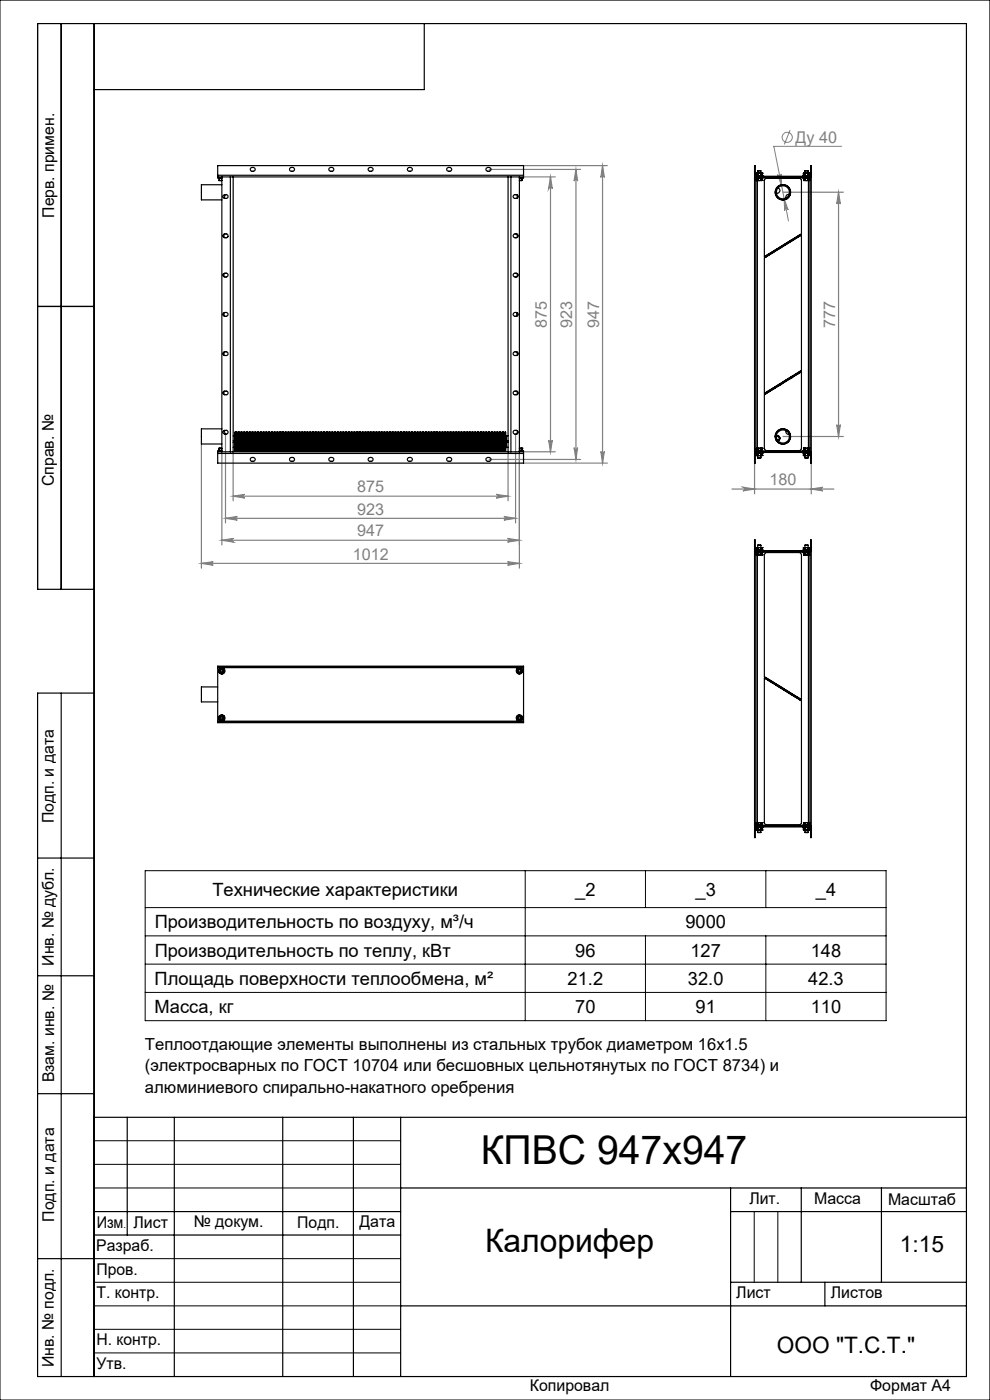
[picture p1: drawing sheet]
<svg xmlns="http://www.w3.org/2000/svg" width="210mm" height="297mm" viewBox="0 0 210 297" stroke-linecap="round" stroke-linejoin="round" font-family="sans-serif">
<defs><g id="words">
<text font-size="8.5" x="102" y="247">КПВС 947х947</text>
<text font-size="6.9" x="102.9" y="265.6">Калорифер</text>
<g font-size="4.8">
<text x="190.9" y="265.6">1:15</text>
<text x="164.8" y="287">ООО &quot;Т.С.Т.&quot;</text>
</g>
<g font-size="3.9">
<text x="45.1" y="190.1">Технические характеристики</text>
<text x="122" y="190">_2</text>
<text x="147.5" y="190">_3</text>
<text x="173.1" y="190">_4</text>
<text x="32.8" y="196.9">Производительность по воздуху, м³/ч</text>
<text x="145.4" y="196.9">9000</text>
<text x="32.8" y="202.9">Производительность по теплу, кВт</text>
<text x="122" y="202.9">96</text>
<text x="146.5" y="202.9">127</text>
<text x="172" y="202.9">148</text>
<text x="32.8" y="208.9">Площадь поверхности теплообмена, м²</text>
<text x="120.4" y="208.9">21.2</text>
<text x="145.9" y="208.9">32.0</text>
<text x="171.4" y="208.9">42.3</text>
<text x="32.8" y="214.9">Масса, кг</text>
<text x="122" y="214.9">70</text>
<text x="147.5" y="214.9">91</text>
<text x="172" y="214.9">110</text>
</g>
<g font-size="3.5">
<text x="30.7" y="222.8">Теплоотдающие элементы выполнены из стальных трубок диаметром 16x1.5</text>
<text x="30.7" y="227.3">(электросварных по ГОСТ 10704 или бесшовных цельнотянутых по ГОСТ 8734) и</text>
<text x="30.7" y="231.8">алюминиевого спирально-накатного оребрения</text>
</g>
<g font-size="3.4" fill="#808080">
<text x="168.8" y="30.3">Ду 40</text>
<text x="116" y="69.5" transform="rotate(-90 116 69.5)">875</text>
<text x="121.4" y="69.5" transform="rotate(-90 121.4 69.5)">923</text>
<text x="127.1" y="69.5" transform="rotate(-90 127.1 69.5)">947</text>
<text x="177.1" y="69.5" transform="rotate(-90 177.1 69.5)">777</text>
<text x="75.8" y="104.5">875</text>
<text x="163.2" y="103">180</text>
<text x="75.8" y="113.8">947</text>
<text x="75.8" y="109.2">923</text>
<text x="74.8" y="118.7">1012</text>
</g>
<g font-size="3.4">
<text x="11.5" y="46.2" transform="rotate(-90 11.5 46.2)">Перв. примен.</text>
<text x="11.4" y="103.2" transform="rotate(-90 11.4 103.2)">Справ. №</text>
<text x="11.4" y="174.7" transform="rotate(-90 11.4 174.7)">Подп. и дата</text>
<text x="11.5" y="204.9" transform="rotate(-90 11.5 204.9)">Инв. № дубл.</text>
<text x="11.5" y="229.6" transform="rotate(-90 11.5 229.6)">Взам. инв. №</text>
<text x="159" y="255.5">Лит.</text>
<text x="172.7" y="255.5">Масса</text>
<text x="188.4" y="255.6">Масштаб</text>
<text x="11.5" y="259.2" transform="rotate(-90 11.5 259.2)">Подп. и дата</text>
<text x="20.5" y="260.4">Изм</text>
<text x="28.3" y="260.4">Лист</text>
<text x="41.1" y="260.4">№ докум.</text>
<text x="63.1" y="260.4">Подп.</text>
<text x="76.2" y="260.4">Дата</text>
<text x="20.4" y="265.4">Разраб.</text>
<text x="20.5" y="275.4">Т. контр.</text>
<text x="20.5" y="270.4">Пров.</text>
<text x="156.2" y="275.4">Лист</text>
<text x="176.2" y="275.4">Листов</text>
<text x="20.5" y="285.4">Н. контр.</text>
<text x="11.4" y="290" transform="rotate(-90 11.4 290)">Инв. № подл.</text>
<text x="20.5" y="290.4">Утв.</text>
<text x="112.4" y="295">Копировал</text>
<text x="184.6" y="295">Формат А4</text>
</g>
<text font-size="2.1" x="26.2" y="260.4">.</text>
</g></defs>
<g fill="none" stroke="#808080" stroke-width=".21">
<path d="M165 37a.38 .38 0 0 0 .4 .3 .38 .38 0 0 0 .3-.4l.1 2.5zM167.6 27.6l-1.2 3.1M178.5 31h-14.4l3.2 15.9M166.3 42.2l.9 2.3a.38 .38 0 0 0-.5-.3 .38 .38 0 0 0-.3 .5z"/>
<circle cx="167" cy="29.1" r="1.08"/>
</g>
<g fill="none" stroke="#808080" stroke-width=".25">
<path d="M103.8 35.9h19.4M111.1 37.5h6.7M111.1 35.1h17.7M116.8 37.5v58.3M116.8 37.5l.4 2.5a.39 .39 0 0 0-.4-.3 .39 .39 0 0 0-.4 .3zM122.2 35.9v61.6M122.2 35.9l.3 2.5a.37 .37 0 0 0-.4-.3 .37 .37 0 0 0-.3 .3zM127.8 35.1v63.1M127.8 35.1l.4 2.5a.37 .37 0 0 0-.4-.3 .37 .37 0 0 0-.3 .3zM166.1 40.8h12.8M177.9 40.8v51.8M177.9 40.8l.4 2.5a.39 .39 0 0 0-.4-.4 .39 .39 0 0 0-.4 .4z"/>
<path d="M42.7 94.2v26.3M47.1 95.9v19.7M47.8 92.1v18.8M49.5 95.9v10.4M103.8 97.5h19.4M107.8 95.9v10.4M109.4 92.1v18.8M110.2 95.9v24.6M111.1 95.8h6.7M111.1 98.2h17.7M116.4 93.4a.39 .39 0 0 0 .4 .3 .39 .39 0 0 0 .4-.3l-.4 2.4zM121.8 95a.37 .37 0 0 0 .3 .3 .37 .37 0 0 0 .4-.3l-.3 2.5z"/>
<path d="M127.5 95.8a.37 .37 0 0 0 .3 .3 .37 .37 0 0 0 .4-.3l-.4 2.4zM160.1 98.3v6.5M166.1 92.6h12.8M172.1 98.3v6.5M177.5 90.1a.39 .39 0 0 0 .4 .4 .39 .39 0 0 0 .4-.4l-.4 2.5zM42.7 119.5h67.5M42.7 119.5l2.5-.3a.37 .37 0 0 0-.4 .3 .37 .37 0 0 0 .4 .4zM47.1 114.6l2.4-.4a.39 .39 0 0 0-.3 .4 .39 .39 0 0 0 .3 .4zM47.1 114.6h63.1M47.8 110l2.5-.4a.39 .39 0 0 0-.3 .4 .39 .39 0 0 0 .3 .3zM47.8 110h61.6M49.5 105.3l2.4-.4a.39 .39 0 0 0-.3 .4 .39 .39 0 0 0 .3 .4z"/>
<path d="M49.5 105.3h58.3M105.3 104.9l2.5 .4-2.5 .4a.39 .39 0 0 0 .3-.4 .39 .39 0 0 0-.3-.4zM106.9 109.6l2.5 .4-2.5 .3a.39 .39 0 0 0 .4-.3 .39 .39 0 0 0-.4-.4zM107.7 114.2l2.5 .4-2.5 .4a.39 .39 0 0 0 .3-.4 .39 .39 0 0 0-.3-.4zM107.7 119.2l2.5 .3-2.5 .4a.37 .37 0 0 0 .3-.4 .37 .37 0 0 0-.3-.3zM155.3 103.7h21.6M157.6 103.4l2.5 .3-2.5 .4a.39 .39 0 0 0 .3-.4 .39 .39 0 0 0-.3-.3zM172.1 103.7l2.5-.3a.39 .39 0 0 0-.4 .3 .39 .39 0 0 0 .4 .4z"/>
</g>
<g fill="none" stroke="#000" stroke-width=".21">
<path d="M0 0h210v297h-210zM30.8 184.7h157.2v31.8h-157.2zM30.8 198.5h157.2M30.8 192.5h157.2M111.4 184.7v31.8M136.9 184.7v7.8M136.9 198.5v18M162.5 184.7v7.8M162.5 198.5v18M30.8 204.5h157.2M30.8 210.5h157.2M20 242h65"/>
<path d="M20 247h65M20 252h65M160 257v15M165 257v15M20 267h65M20 272h65M20 277h65M20 282h65M20 287h65"/>
</g>
<g fill="none" stroke="#000" stroke-width=".25">
<path d="M13 5v120M20 5v287M90 5v14h-70M8 65h12M20 125h-12v-120h197v287h-197v-145h12M13 147v145M8 182h12M8 207h12M8 232h12M20 237h185M27 237v25M37 237v55"/>
<path d="M60 237v55M75 237v55M85 237v55M20 257h65M85 252h120M155 252v40M155 257h50M170 252v20M187 252v20M8 267h12M20 262h65M85 277h120"/>
<path d="M155 272h50M175 272v5"/>
</g>
<g fill="#808080">
<path d="M166.3 42.2l.1 2.5a.38 .38 0 0 1 .3-.4 .38 .38 0 0 1 .5 .2zM165 37l.8 2.4-.1-2.5a.38 .38 0 0 1-.3 .4 .38 .38 0 0 1-.4-.3z"/>
<path d="M107.7 119.2l2.5 .3-2.5 .4a.37 .37 0 0 0 .3-.4 .37 .37 0 0 0-.3-.3zM42.7 119.5l2.5-.3a.37 .37 0 0 0-.4 .3 .37 .37 0 0 0 .4 .4z"/>
<path d="M157.6 103.4l2.5 .3-2.5 .4a.39 .39 0 0 0 .3-.4 .39 .39 0 0 0-.3-.3zM172.1 103.7l2.5-.3a.39 .39 0 0 0-.4 .3 .39 .39 0 0 0 .4 .4z"/>
<path d="M121.8 95a.37 .37 0 0 0 .3 .3 .37 .37 0 0 0 .4-.3l-.3 2.5zM122.2 35.9l.3 2.5a.37 .37 0 0 0-.4-.3 .37 .37 0 0 0-.3 .3z"/>
<path d="M116.8 37.5l.4 2.5a.39 .39 0 0 0-.4-.3 .39 .39 0 0 0-.4 .3zM116.4 93.4a.39 .39 0 0 0 .4 .3 .39 .39 0 0 0 .4-.3l-.4 2.4zM127.8 35.1l.4 2.5a.37 .37 0 0 0-.4-.3 .37 .37 0 0 0-.3 .3zM127.5 95.8a.37 .37 0 0 0 .3 .3 .37 .37 0 0 0 .4-.3l-.4 2.4zM177.9 40.8l.4 2.5a.39 .39 0 0 0-.4-.4 .39 .39 0 0 0-.4 .4zM177.5 90.1a.39 .39 0 0 0 .4 .4 .39 .39 0 0 0 .4-.4l-.4 2.5z"/>
<path d="M49.5 105.3l2.4-.4a.39 .39 0 0 0-.3 .4 .39 .39 0 0 0 .3 .4zM105.3 104.9l2.5 .4-2.5 .4a.39 .39 0 0 0 .3-.4 .39 .39 0 0 0-.3-.4zM47.1 114.6l2.4-.4a.39 .39 0 0 0-.3 .4 .39 .39 0 0 0 .3 .4zM107.7 114.2l2.5 .4-2.5 .4a.39 .39 0 0 0 .3-.4 .39 .39 0 0 0-.3-.4z"/>
<path d="M47.8 110l2.5-.4a.39 .39 0 0 0-.3 .4 .39 .39 0 0 0 .3 .3zM106.9 109.6l2.5 .4-2.5 .3a.39 .39 0 0 0 .4-.3 .39 .39 0 0 0-.4-.4z"/>
</g>
<g fill="none" stroke="#000" stroke-width=".25">
<path d="M46.2 37.2v.3M46.2 37.2v-2.1h64.9v2.1M46.2 37.2h64.9M46.2 37.5v.2h.9M46.2 37.5h2.7M46.4 37.7l.7 .1M46.5 38.3h.1M46.5 37.8v.5M46.5 38.3h.5M47 38.3h-.5M47 37.8v.5M47.1 39.2h-4.4v3.2h4.4"/>
<path d="M47.1 37.5v58.3M48.9 37.5h59.5M48.9 37.5v58.3M49.5 37.5v58.3M53.1 35.7a.51 .51 0 0 1 .7-.2 .51 .51 0 0 1 .2 .7 .52 .52 0 0 1-.6 .1 .52 .52 0 0 1-.3-.6zM61.5 35.7a.57 .57 0 0 1 .5-.2 .57 .57 0 0 1 .5 .4 .56 .56 0 0 1-.5 .5 .56 .56 0 0 1-.6-.4zM69.8 35.7a.55 .55 0 0 1 .6-.2 .55 .55 0 0 1 .4 .5 .56 .56 0 0 1-.6 .4 .56 .56 0 0 1-.5-.5zM78.1 35.7a.51 .51 0 0 1 .7-.2 .51 .51 0 0 1 .2 .7 .52 .52 0 0 1-.6 .1 .52 .52 0 0 1-.3-.6zM86.5 35.7a.51 .51 0 0 1 .7-.2 .51 .51 0 0 1 .1 .7 .52 .52 0 0 1-.6 .1 .52 .52 0 0 1-.2-.6zM94.8 35.7a.57 .57 0 0 1 .6-.2 .57 .57 0 0 1 .4 .5 .56 .56 0 0 1-.5 .4 .56 .56 0 0 1-.5-.5zM103.1 35.7a.57 .57 0 0 1 .6-.2 .57 .57 0 0 1 .4 .4 .56 .56 0 0 1-.5 .5 .56 .56 0 0 1-.5-.4zM107.8 37.5v58.3"/>
<path d="M108.4 37.5h2.7M108.4 37.5v58.3M110.2 37.5v58.3M110.2 38.3h.5M110.2 37.8v.5M110.7 38.3h.1M110.7 37.8v.5M110.8 37.7l-.6 .1M111.1 37.2v.3M111.1 37.5v.2h-.9M160.1 37.2l.2 .3 .1-.3h1.3v.2M160.1 37.2v-2.1h.1v2.1"/>
<path d="M160.1 37.2h.1M160.1 37.5h12v58.3h-12zM160.2 37.2l.1 .2h11.5l.1-.2M160.3 37.5h.1M160.4 37.7h11.4v-.2v58.3v-.1h-11.4M160.4 37.5l-.1 58.3M160.4 37.7h1.3M160.4 36.8h.4M160.4 36.8h.1M160.4 36.8h1.3M160.4 37.2h.1M160.4 37.2h.3"/>
<path d="M160.4 38.3h.1M160.4 38.3h.3M160.4 38.3h1.3M160.4 36.8v.4M160.4 37.8v.5M160.7 38.3v56.8M160.7 37.2h.1M160.7 38.3h.1M160.7 36.3h.7M160.7 36.3v.9M160.7 37.8v.5M160.8 37.2h.6"/>
<path d="M160.8 36.8h.6M160.8 38.3h.5M160.8 36.8v.4M160.8 37.8v.5M161.3 38.3h.1M161.3 37.8v.5M161.4 37.2h.1M161.4 36.3v.9M161.4 36.8h.3M161.4 37.2h.3M161.4 38.3h.3M161.4 36.8v.4"/>
<path d="M161.4 37.8v.5M161.6 37.2h.1M161.7 38.3h.1M161.7 37.8v.5M161.7 36.8h.1M161.7 37.2h.1M161.7 36.8v.4M162.5 37.8h7.2l.3 .4v11.4l-7.9 4.9v-16.3zM165 39.9a.57 .57 0 0 1 .4 .7 .57 .57 0 0 1-.7 .4M166.8 39.3v.1M167.1 39.6h.1M170.4 37.7l1.3 .1"/>
<path d="M170.4 36.8h.3M170.4 36.8h.1M170.4 36.8h1.3M170.4 37.2h.1M170.4 37.2h.3M170.4 36.8v.4M170.5 38.3h.1M170.5 38.3h.2M170.5 38.3h1.2M170.5 37.8v.5M170.7 36.8h.6M170.7 37.2h.1"/>
<path d="M170.7 38.3h.1M170.7 36.8v.4M170.7 37.8v.5M170.7 36.3h.7M170.7 36.3l.1 .9M170.8 37.2h.5M170.8 38.3h.5M170.8 37.8v.5M171.3 36.8h.4M171.3 37.2h.1M171.3 38.3h.1M171.3 36.8v.4"/>
<path d="M171.3 37.8v.5M171.4 37.2h.3M171.4 38.3h.3M171.4 36.3v.9M171.4 37.8v.5M171.5 38.3v56.8M171.6 37.2h.1M171.7 36.8v.7l.4-.3M171.7 36.8h.1M171.7 37.2h.1M171.7 38.3h.1M171.7 37.2h-1.3v.2"/>
<path d="M171.7 37.7v.6M171.9 37.2v-2.1h.2v2.1M171.9 37.2h.2M47.4 49.7a.67 .67 0 0 1 1 .2 .53 .53 0 0 1-.4 .6 .53 .53 0 0 1-.6-.2zM47.4 41.4l.1-.1a.59 .59 0 0 1 .9 .3v.2a.62 .62 0 0 1-1.1 0zM47.4 58.1a.67 .67 0 0 1 1 .1 .53 .53 0 0 1-.4 .6 .53 .53 0 0 1-.6-.2zM47.5 49.7v.7M47.5 58v.7M47.7 41.3l-.1 .8M48.4 50.2l-.2 .2M108.9 41.5l.1-.2a.51 .51 0 0 1 .7 0 .51 .51 0 0 1 .2 .6l-.2 .1a.51 .51 0 0 1-.6 .1 .51 .51 0 0 1-.2-.6zM109 49.7a.51 .51 0 0 1 .6-.1 .51 .51 0 0 1 .3 .6 .51 .51 0 0 1-.7 .3 .51 .51 0 0 1-.2-.8z"/>
<path d="M109 58.1a.5 .5 0 0 1 .6-.1 .5 .5 0 0 1 .2 .6 .49 .49 0 0 1-.7 .1 .49 .49 0 0 1-.1-.6zM109.7 41.3v.7M109.7 49.7v.7M109.7 58v.7M162.1 54.7l7.9-4.9v28.8l-7.9 4.9zM162.3 54.4l.1 .1M166.9 42.2h.1M167.4 41.2a.57 .57 0 0 0-.6 .8M167.6 41.3h.1M169.7 49.8l-7.4 4.6M169.7 49.8l.1 .1M169.8 49.9l-7.4 4.6"/>
<path d="M47.4 66.4a.55 .55 0 0 1 .6-.1 .55 .55 0 0 1 .4 .5 .62 .62 0 0 1-1.1 0zM47.4 74.8l.1-.1a.59 .59 0 0 1 .9 .2v.2a.62 .62 0 0 1-1.1 0zM47.5 66.4v.6M47.5 74.7v.7M109 66.4a.49 .49 0 0 1 .7-.1 .49 .49 0 0 1 .1 .7 .5 .5 0 0 1-.7 .1 .5 .5 0 0 1-.1-.7zM109 74.7a.51 .51 0 0 1 .7-.1 .51 .51 0 0 1 .2 .6l-.2 .2a.51 .51 0 0 1-.6 0 .51 .51 0 0 1-.2-.6zM109.6 66.3l.1 .7M109.7 66.6v-.2v.3M109.7 74.7v.7M169.7 78.8l.2 .1-7.5 4.6M169.7 78.8l-7.4 4.6M169.7 78.8h.1"/>
<path d="M46.2 95.8v.4M46.2 96.2v2h64.9v-2M46.2 96.2h64.9M46.2 95.8h2.7M46.5 95.1h.1M46.5 95.1v.4M46.5 95.1h.5M47 95.1v.4M47.1 91h-4.4v3.2h4.4M47.1 95.5h-.7v.2M47.1 95.7h-.9v.1M47.4 83.1l.1-.1a.59 .59 0 0 1 .9 .3v.2a.62 .62 0 0 1-1.1 0z"/>
<path d="M47.4 91.4a.67 .67 0 0 1 1 .2 .53 .53 0 0 1-.4 .5 .53 .53 0 0 1-.6-.1zM47.5 83v.7M47.6 91.3l.1 .8M48.9 95.8h59.5M49.5 94.9h.3M49.5 93.8h.3M49.5 93.5h.3M49.5 92.5h.3M49.9 95.7h.1M49.9 93.1h.1M49.9 91.7h.1M49.9 93.1v1.3"/>
<path d="M49.9 94.4v1.3M49.9 93.1v2.6M49.9 91.7v1.4M49.9 91.7l-.1 2M49.9 93.1v.7M49.9 91.7v.7M49.9 93.8v.6M49.9 94.4v.6M49.9 92.4v1.2M49.9 95v.7M49.9 95h.3M49.9 93.8h.3"/>
<path d="M49.9 93.6v.1M49.9 93.6h.3M49.9 92.4h.3M50.2 93.8v1.2M50.2 92.4v1.2M50.2 95v.7M50.2 93.6v.1M50.2 95.7h.1M50.2 93.1h.1M50.2 93.1v.7M50.2 91.7h.1M50.2 91.7v.7"/>
<path d="M50.2 93.1v2.6M50.2 91.7v1.4M50.2 93.1l.1 .7M50.2 91.7l.1 .7M50.3 93.8v1.2M50.3 92.4v1.2M50.3 95l-.1 .7M50.3 95h.2M50.3 93.8h.2M50.3 93.6l-.1 .1M50.3 92.4h.2M50.5 93.8v1.2"/>
<path d="M50.5 92.4v.6a.35 .35 0 0 1-.2 .6M50.5 95.7h.1M50.5 93.1h.1M50.5 91.7v.7M50.5 93.1v.7M50.5 95v.7M50.5 91.7h.1M50.6 93.1v2.6M50.6 91.7v1.4M50.6 93.1v.7M50.6 91.7v.7M50.6 93.8v1.2"/>
<path d="M50.6 92.4v1.2M50.6 95v.7M50.6 95h.2M50.6 93.8h.2M50.6 93.6v.1M50.6 93.6h.2M50.6 92.4h.2M50.8 93.8v1.2M50.8 92.4v1.2M50.8 95l.1 .7M50.8 93.6v.1M50.9 93.1v2.6"/>
<path d="M50.9 91.7v1.4M50.9 95.7h.1M50.9 93.1h.1M50.9 93.1l-.1 .7M50.9 91.7h.1M50.9 91.7l-.1 .7M50.9 93.8v.6M50.9 94.4v.6M50.9 93.1v1.3M50.9 94.4v1.3M50.9 92.4v1.2h.3v-1.2M50.9 91.7v.7"/>
<path d="M50.9 93.1v.7M50.9 95v.7M50.9 95h.3M50.9 93.8h.3M50.9 92.4h.3M51.2 93.1v2.6M51.2 93.8v1.2M51.2 91.7v1.4M51.2 95.7h.1M51.2 93.1h.1M51.2 91.7v.7M51.2 93.1v.7"/>
<path d="M51.2 95v.7M51.2 91.7h.1M51.2 93.1l.1 .7M51.2 91.7l.1 .7M51.3 93.8v1.2M51.3 92.4v1.2M51.3 95l-.1 .7M51.3 95h.2M51.3 93.8h.2M51.3 93.6v.1M51.3 93.6h.2M51.3 92.4h.2"/>
<path d="M51.5 93.8v1.2M51.5 92.4v1.2M51.5 95v.7M51.5 93.6v.1M51.5 93.1v2.6M51.5 91.7v1.4M51.5 95.7h.1M51.5 93.1h.1M51.5 93.1v.7M51.5 91.7h.1M51.5 91.7v.7M51.6 93.8v.6"/>
<path d="M51.6 94.4v.6M51.6 93.1v1.3M51.6 94.4v1.3M51.6 92.4v1.2h.3v-1.2M51.6 91.7v1.4M51.6 91.7v.7M51.6 93.1v.7M51.6 95v.7M51.6 95h.3M51.6 93.8h.3M51.6 92.4h.3M51.9 93.1v2.6"/>
<path d="M51.9 93.8v1.2M51.9 91.7v1.4M51.9 95.7h.1M51.9 93.1h.1M51.9 91.7v.7M51.9 93.1v.7M51.9 95v.7M51.9 91.7h.1M51.9 93.1v1.3M51.9 94.4v1.3M51.9 93.8v.6M51.9 94.4v.6"/>
<path d="M51.9 92.4v1.2M51.9 95h.3M51.9 93.8h.3M51.9 93.6v.1M51.9 93.6h.3M51.9 92.4h.3M52.2 93.8v1.2M52.2 92.4v1.2M52.2 95v.7M52.2 93.6v.1M52.2 95.7h.1M52.2 93.1h.1"/>
<path d="M52.2 93.1v.7M52.2 91.7h.1M52.2 91.7v.7M52.2 93.1v1.3M52.2 94.4v1.3M52.2 93.8v.6M52.2 94.4v.6M52.2 92.4v1.2h.3M52.2 91.7v1.4M52.2 95h.3M52.2 93.8h.3M52.2 92.4h.3"/>
<path d="M52.5 93.8v1.2M52.5 92.4v1.2M52.5 95v.7M52.5 93.6v.1M52.5 95.7h.1M52.5 93.1h.1M52.5 93.1v.7M52.5 91.7h.1M52.5 91.7v.7M52.6 93.1v2.6M52.6 91.7v1.4M52.6 93.1v.7"/>
<path d="M52.6 91.7v.7M52.6 93.8v1.2M52.6 92.4v1.2M52.6 95v.7M52.6 95h.2M52.6 93.8h.2M52.6 93.6v.1M52.6 93.6h.2M52.6 92.4h.2M52.8 93.8v1.2M52.8 92.4v1.2M52.8 95l.1 .7"/>
<path d="M52.8 93.6v.1M52.9 93.1v2.6M52.9 91.7v1.4M52.9 95.7h.1M52.9 93.1h.1M52.9 93.1l-.1 .7M52.9 91.7h.1M52.9 91.7l-.1 .7M52.9 93.1v1.3M52.9 94.4v1.3M52.9 93.8v.6M52.9 94.4v.6"/>
<path d="M52.9 92.4v1.2h.3M52.9 91.7v.7M52.9 93.1v.7M52.9 95v.7M52.9 95h.3M52.9 93.8h.3M52.9 92.4h.3M53.2 93.8v1.2M53.2 92.4v1.2M53.2 95v.7M53.2 93.6v.1M53.2 93.1v2.6"/>
<path d="M53.2 91.7v1.4M53.2 95.7h.1M53.2 93.1h.1M53.2 93.1v.7M53.2 91.7h.1M53.2 91.7v.7M53.2 93.1l.1 .7M53.2 91.7l.1 .7M53.3 97.1a.49 .49 0 0 1 .7 0 .49 .49 0 0 1-.1 .7 .51 .51 0 0 1-.6 .1 .51 .51 0 0 1-.2-.6zM53.3 93.8v1.2M53.3 92.4v1.2M53.3 95l-.1 .7"/>
<path d="M53.3 95h.2M53.3 93.8h.2M53.3 93.6l-.1 .1M53.3 92.4h.2M53.5 93.1v2.6M53.5 93.8v1.2M53.5 91.7v1.4M53.5 92.4v.6a.35 .35 0 0 1-.2 .6M53.5 95.7h.1M53.5 93.1h.1M53.5 91.7v.7M53.5 93.1v.7"/>
<path d="M53.5 95v.7M53.5 91.7h.1M53.6 93.1v1.3M53.6 94.4v1.3M53.6 91.7v1.4M53.6 93.1v.7M53.6 91.7v.7M53.6 93.8v.6M53.6 94.4v.6M53.6 92.4v1.2M53.6 95v.7M53.6 95h.2"/>
<path d="M53.6 93.8h.2M53.6 93.6v.1M53.6 93.6h.2M53.6 92.4h.2M53.8 93.8v1.2M53.8 92.4v1.2M53.8 95l.1 .7M53.8 93.6v.1M53.9 95.7h.1M53.9 93.1h.1M53.9 93.1l-.1 .7M53.9 91.7h.1"/>
<path d="M53.9 91.7l-.1 .7M53.9 93.1v1.3M53.9 94.4v1.3M53.9 93.8v.6M53.9 94.4v.6M53.9 91.7v1.4M53.9 92.4v1.2h.3v-1.2M53.9 91.7v.7M53.9 93.1v.7M53.9 95v.7M53.9 95h.3M53.9 93.8h.3"/>
<path d="M53.9 92.4h.3M54.2 93.1v2.6M54.2 93.8v1.2M54.2 95.7h.1M54.2 93.1h.1M54.2 91.7v.7M54.2 93.1v.7M54.2 95v.7M54.2 91.7h.1M54.2 91.7v1.4M54.2 93.1l.1 .7M54.2 91.7l.1 .7"/>
<path d="M54.3 93.8v1.2M54.3 92.4v1.2M54.3 95l-.1 .7M54.3 95h.2M54.3 93.8h.2M54.3 93.6v.1M54.3 93.6h.2M54.3 92.4h.2M54.5 93.8v1.2M54.5 92.4v1.2M54.5 95v.7M54.5 93.6v.1"/>
<path d="M54.5 93.1v2.6M54.5 91.7v1.4M54.5 95.7h.1M54.5 93.1h.1M54.5 93.1v.7M54.5 91.7h.1M54.5 91.7v.7M54.6 93.8v.6M54.6 94.4v.6M54.6 93.1v1.3M54.6 94.4v1.3M54.6 92.4v1.2h.3v-1.2"/>
<path d="M54.6 91.7v1.4M54.6 91.7v.7M54.6 93.1v.7M54.6 95v.7M54.6 95h.3M54.6 93.8h.3M54.6 92.4h.3M54.9 93.1v2.6M54.9 93.8v1.2M54.9 91.7v1.4M54.9 95.7h.1M54.9 93.1h.1"/>
<path d="M54.9 91.7v.7M54.9 93.1v.7M54.9 95v.7M54.9 91.7h.1M54.9 92.4v1.2M54.9 95h.3M54.9 93.8h.3M54.9 93.6v.1M54.9 93.6h.3M54.9 92.4h.3M55.2 93.8v1.2M55.2 92.4v1.2"/>
<path d="M55.2 95v.7M55.2 93.6v.1M55.2 93.1v2.6M55.2 91.7v1.4M55.2 95.7h.1M55.2 93.1h.1M55.2 93.1v.7M55.2 91.7h.1M55.2 91.7v.7M55.2 93.1v1.3M55.2 94.4v1.3M55.2 93.8v.6"/>
<path d="M55.2 94.4v.6M55.2 92.4v1.2h.3v-1.2M55.2 95h.3M55.2 93.8h.3M55.2 92.4h.3M55.5 93.1v2.6M55.5 93.8v1.2M55.5 91.7v1.4M55.5 95.7h.1M55.5 93.1h.1M55.5 91.7v.7M55.5 93.1v.7"/>
<path d="M55.5 95v.7M55.5 91.7h.1M55.6 93.1v1.3M55.6 94.4v1.3M55.6 91.7v1.4M55.6 93.1v.7M55.6 91.7v.7M55.6 93.8v.6M55.6 94.4v.6M55.6 92.4v1.2M55.6 95v.7M55.6 95h.2"/>
<path d="M55.6 93.8h.2M55.6 93.6v.1M55.6 93.6h.2M55.6 92.4h.2M55.8 93.8v1.2M55.8 92.4v1.2M55.8 95l.1 .7M55.8 93.6v.1M55.9 95.7h.1M55.9 93.1h.1M55.9 93.1l-.1 .7M55.9 91.7h.1"/>
<path d="M55.9 91.7l-.1 .7M55.9 93.8v.6M55.9 94.4v.6M55.9 93.1v1.3M55.9 94.4v1.3M55.9 92.4v1.2h.3M55.9 91.7v1.4M55.9 91.7v.7M55.9 93.1v.7M55.9 95v.7M55.9 95h.3M55.9 93.8h.3"/>
<path d="M55.9 92.4h.3M56.2 93.8v1.2M56.2 92.4v1.2M56.2 95v.7M56.2 93.6v.1M56.2 95.7h.1M56.2 93.1h.1M56.2 93.1v.7M56.2 91.7h.1M56.2 91.7v.7M56.2 93.1v2.6M56.2 91.7v1.4"/>
<path d="M56.2 93.1l.1 .7M56.2 91.7l.1 .7M56.3 93.8v1.2M56.3 92.4v1.2M56.3 95l-.1 .7M56.3 95h.2M56.3 93.8h.2M56.3 93.6v.1M56.3 92.4h.2M56.5 93.8v1.2M56.5 92.4v.6a.35 .35 0 0 1-.2 .6M56.5 95.7h.1"/>
<path d="M56.5 93.1h.1M56.5 91.7v.7M56.5 93.1v.7M56.5 95v.7M56.5 91.7h.1M56.6 93.1v2.6M56.6 91.7v1.4M56.6 93.1v.7M56.6 91.7v.7M56.6 93.8v1.2M56.6 92.4v1.2M56.6 95v.7"/>
<path d="M56.6 95h.2M56.6 93.8h.2M56.6 93.6v.1M56.6 93.6h.2M56.6 92.4h.2M56.8 93.8v1.2M56.8 92.4v1.2M56.8 95l.1 .7M56.8 93.6v.1M56.9 93.1v2.6M56.9 91.7v1.4M56.9 95.7h.1"/>
<path d="M56.9 93.1h.1M56.9 93.1l-.1 .7M56.9 91.7h.1M56.9 91.7l-.1 .7M56.9 93.1v.7M56.9 91.7v.7M56.9 93.8v1.2M56.9 92.4v1.2M56.9 95v.7M56.9 95h.3M56.9 93.8h.3M56.9 93.6v.1"/>
<path d="M56.9 92.4h.3M57.2 93.1v2.6M57.2 93.8v1.2M57.2 91.7v1.4M57.2 92.4v.6a.35 .35 0 0 1-.3 .6M57.2 95.7h.1M57.2 93.1h.1M57.2 91.7v.7M57.2 93.1v.7M57.2 95v.7M57.2 91.7h.1M57.2 93.1l.1 .7"/>
<path d="M57.2 91.7l.1 .7M57.3 93.8v1.2M57.3 92.4v1.2M57.3 95l-.1 .7M57.3 95h.2M57.3 93.8h.2M57.3 93.6v.1M57.3 93.6h.2M57.3 92.4h.2M57.5 93.8v1.2M57.5 92.4v1.2M57.5 95v.7"/>
<path d="M57.5 93.6v.1M57.5 93.1v2.6M57.5 91.7v1.4M57.5 95.7h.1M57.5 93.1h.1M57.5 93.1v.7M57.5 91.7h.1M57.5 91.7v.7M57.6 93.8v.6M57.6 94.4v.6M57.6 93.1v1.3M57.6 94.4v1.3"/>
<path d="M57.6 92.4v1.2h.3v-1.2M57.6 91.7v1.4M57.6 91.7v.7M57.6 93.1v.7M57.6 95v.7M57.6 95h.3M57.6 93.8h.3M57.6 92.4h.3M57.9 93.1v2.6M57.9 93.8v1.2M57.9 91.7v1.4M57.9 95.7h.1"/>
<path d="M57.9 93.1h.1M57.9 91.7v.7M57.9 93.1v.7M57.9 95v.7M57.9 91.7h.1M57.9 93.1v1.3M57.9 94.4v1.3M57.9 93.8v.6M57.9 94.4v.6M57.9 92.4v1.2M57.9 95h.3M57.9 93.8h.3"/>
<path d="M57.9 93.6v.1M57.9 93.6h.3M57.9 92.4h.3M58.2 93.8v1.2M58.2 92.4v1.2M58.2 95v.7M58.2 93.6v.1M58.2 95.7h.1M58.2 93.1h.1M58.2 93.1v.7M58.2 91.7h.1M58.2 91.7v.7"/>
<path d="M58.2 93.8v.6M58.2 94.4v.6M58.2 93.1v1.3M58.2 94.4v1.3M58.2 92.4v1.2h.3v-1.2M58.2 91.7v1.4M58.2 95h.3M58.2 93.8h.3M58.2 92.4h.3M58.5 93.8v1.2M58.5 95.7h.1M58.5 93.1h.1"/>
<path d="M58.5 91.7v.7M58.5 93.1v.7M58.5 95v.7M58.5 91.7h.1M58.6 93.1v2.6M58.6 91.7v1.4M58.6 93.1v.7M58.6 91.7v.7M58.6 93.8v1.2M58.6 92.4v1.2M58.6 95v.7M58.6 95h.2"/>
<path d="M58.6 93.8h.2M58.6 93.6v.1M58.6 93.6h.2M58.6 92.4h.2M58.8 93.8v1.2M58.8 92.4v1.2M58.8 95l.1 .7M58.8 93.6v.1M58.9 93.1v2.6M58.9 91.7v1.4M58.9 95.7h.1M58.9 93.1h.1"/>
<path d="M58.9 93.1l-.1 .7M58.9 91.7h.1M58.9 91.7l-.1 .7M58.9 93.8v.6M58.9 94.4v.6M58.9 93.1v1.3M58.9 94.4v1.3M58.9 92.4v1.2h.3M58.9 91.7v.7M58.9 93.1v.7M58.9 95v.7M58.9 95h.3"/>
<path d="M58.9 93.8h.3M58.9 92.4h.3M59.2 93.8v1.2M59.2 92.4v1.2M59.2 95v.7M59.2 93.6v.1M59.2 93.1v2.6M59.2 91.7v1.4M59.2 95.7h.1M59.2 93.1h.1M59.2 93.1v.7M59.2 91.7h.1"/>
<path d="M59.2 91.7v.7M59.2 93.1l.1 .7M59.2 91.7l.1 .7M59.3 93.8v1.2M59.3 92.4v1.2M59.3 95l-.1 .7M59.3 95h.2M59.3 93.8h.2M59.3 93.6v.1M59.3 93.6h.2M59.3 92.4h.2M59.5 93.8v1.2"/>
<path d="M59.5 92.4v1.2M59.5 95v.7M59.5 93.6v.1M59.5 95.7h.1M59.5 93.1h.1M59.5 91.7h.1M59.5 93.1v2.6M59.5 91.7v1.4M59.5 93.1l.1 .7M59.5 93.1v.7M59.5 91.7l.1 .7M59.5 91.7v.7"/>
<path d="M59.6 93.8v1.2M59.6 92.4v1.2M59.6 95l-.1 .7M59.6 95h.2M59.6 93.8h.2M59.6 93.6v.1M59.6 93.6h.2M59.6 92.4h.2M59.8 93.8v1.2M59.8 92.4v1.2M59.8 95l.1 .7M59.8 93.6v.1"/>
<path d="M59.9 93.1v2.6M59.9 91.7v1.4M59.9 95.7h.1M59.9 93.1h.1M59.9 93.1l-.1 .7M59.9 91.7h.1M59.9 91.7l-.1 .7M59.9 93.1v1.3M59.9 94.4v1.3M59.9 93.1v.7M59.9 91.7v.7M59.9 93.8v.6"/>
<path d="M59.9 94.4v.6M59.9 92.4v1.2M59.9 95v.7M59.9 95h.3M59.9 93.8h.3M59.9 93.6v.1M59.9 92.4h.3M60.2 93.1v2.6M60.2 93.8v1.2M60.2 91.7v1.4M60.2 92.4v.6a.35 .35 0 0 1-.3 .6M60.2 95.7h.1"/>
<path d="M60.2 93.1h.1M60.2 91.7v.7M60.2 93.1v.7M60.2 95v.7M60.2 91.7h.1M60.2 93.1v1.3M60.2 94.4v1.3M60.2 93.1l.1 .7M60.2 91.7l.1 .7M60.3 93.8v.6M60.3 94.4v.6M60.3 92.4v1.2"/>
<path d="M60.3 95l-.1 .7M60.3 95h.2M60.3 93.8h.2M60.3 93.6v.1M60.3 93.6h.2M60.3 92.4h.2M60.5 93.8v1.2M60.5 92.4v1.2M60.5 95v.7M60.5 93.6v.1M60.5 95.7h.1M60.5 93.1h.1"/>
<path d="M60.5 93.1v.7M60.5 91.7h.1M60.5 91.7v.7M60.6 93.8v.6M60.6 94.4v.6M60.6 93.1v1.3M60.6 94.4v1.3M60.6 92.4v1.2h.3v-1.2M60.6 91.7v1.4M60.6 91.7v.7M60.6 93.1v.7M60.6 95v.7"/>
<path d="M60.6 95h.3M60.6 93.8h.3M60.6 92.4h.3M60.9 93.8v1.2M60.9 95.7h.1M60.9 93.1h.1M60.9 91.7v.7M60.9 93.1v.7M60.9 95v.7M60.9 91.7h.1M60.9 93.1v2.6M60.9 91.7v1.4"/>
<path d="M60.9 92.4v1.2M60.9 95h.3M60.9 93.8h.3M60.9 93.6v.1M60.9 93.6h.3M60.9 92.4h.3M61.2 93.8v1.2M61.2 92.4v1.2M61.2 95v.7M61.2 93.6v.1M61.2 93.1v2.6M61.2 91.7v1.4"/>
<path d="M61.2 95.7h.1M61.2 93.1h.1M61.2 93.1v.7M61.2 91.7h.1M61.2 91.7v.7M61.2 93.8v.6M61.2 94.4v.6M61.2 93.1v1.3M61.2 94.4v1.3M61.2 92.4v1.2h.3v-1.2M61.2 95h.3M61.2 93.8h.3"/>
<path d="M61.2 92.4h.3M61.5 97.2a.55 .55 0 0 1 .6-.1 .55 .55 0 0 1 .4 .5 .62 .62 0 0 1-1.1 0zM61.5 93.1v2.6M61.5 93.8v1.2M61.5 91.7v1.4M61.5 95.7h.1M61.5 93.1h.1M61.5 91.7v.7M61.5 93.1v.7M61.5 95v.7M61.5 91.7h.1M61.6 93.1v2.6"/>
<path d="M61.6 91.7v1.4M61.6 93.1v.7M61.6 91.7v.7M61.6 93.8v1.2M61.6 92.4v1.2M61.6 95v.7M61.6 95h.2M61.6 93.8h.2M61.6 93.6v.1M61.6 93.6h.2M61.6 92.4h.2M61.8 93.8v1.2"/>
<path d="M61.8 92.4v1.2M61.8 95l.1 .7M61.8 93.6v.1M61.9 93.1v1.3M61.9 94.4v1.3M61.9 91.7v1.4M61.9 95.7h.1M61.9 93.1h.1M61.9 93.1l-.1 .7M61.9 91.7h.1M61.9 91.7l-.1 .7M61.9 93.8v.6"/>
<path d="M61.9 94.4v.6M61.9 92.4v1.2h.3v-1.2M61.9 91.7v.7M61.9 93.1v.7M61.9 95v.7M61.9 95h.3M61.9 93.8h.3M61.9 92.4h.3M62.2 93.8v1.2M62.2 95.7h.1M62.2 93.1h.1M62.2 91.7v.7"/>
<path d="M62.2 93.1v.7M62.2 95v.7M62.2 91.7h.1M62.2 93.1v2.6M62.2 91.7v1.4M62.2 93.1l.1 .7M62.2 91.7l.1 .7M62.3 93.8v1.2M62.3 92.4v1.2M62.3 95l-.1 .7M62.3 95h.2M62.3 93.8h.2"/>
<path d="M62.3 93.6v.1M62.3 93.6h.2M62.3 92.4h.2M62.5 93.8v1.2M62.5 92.4v1.2M62.5 95v.7M62.5 93.6v.1M62.5 93.1v2.6M62.5 91.7v1.4M62.5 95.7h.1M62.5 93.1h.1M62.5 93.1v.7"/>
<path d="M62.5 91.7h.1M62.5 91.7v.7M62.6 93.1v1.3M62.6 94.4v1.3M62.6 93.8v.6M62.6 94.4v.6M62.6 91.7v1.4M62.6 92.4v1.2h.2M62.6 91.7v.7M62.6 93.1v.7M62.6 95v.7M62.6 95h.2"/>
<path d="M62.6 93.8h.2M62.6 92.4h.2M62.8 93.8v1.2M62.8 92.4v1.2M62.8 95l.1 .7M62.8 93.6v.1M62.9 93.1v2.6M62.9 91.7v1.4M62.9 95.7h.1M62.9 93.1h.1M62.9 93.1l-.1 .7M62.9 91.7h.1"/>
<path d="M62.9 91.7l-.1 .7M62.9 93.1v.7M62.9 91.7v.7M62.9 93.8v1.2M62.9 92.4v1.2M62.9 95v.7M62.9 95h.3M62.9 93.8h.3M62.9 93.6v.1M62.9 92.4h.3M63.2 93.1v2.6M63.2 93.8v1.2"/>
<path d="M63.2 91.7v1.4M63.2 92.4v.6a.35 .35 0 0 1-.3 .6M63.2 95.7h.1M63.2 93.1h.1M63.2 91.7v.7M63.2 93.1v.7M63.2 95v.7M63.2 91.7h.1M63.2 93.1l.1 .7M63.2 91.7l.1 .7M63.3 93.8v1.2M63.3 92.4v1.2"/>
<path d="M63.3 95l-.1 .7M63.3 95h.2M63.3 93.8h.2M63.3 93.6v.1M63.3 93.6h.2M63.3 92.4h.2M63.5 93.8v1.2M63.5 92.4v1.2M63.5 95v.7M63.5 93.6v.1M63.5 93.1v2.6M63.5 91.7v1.4"/>
<path d="M63.5 95.7h.1M63.5 93.1h.1M63.5 93.1v.7M63.5 91.7h.1M63.5 91.7v.7M63.6 93.8v.6M63.6 94.4v.6M63.6 93.1v1.3M63.6 94.4v1.3M63.6 91.7v1.4M63.6 92.4v1.2h.3v-1.2M63.6 91.7v.7"/>
<path d="M63.6 93.1v.7M63.6 95v.7M63.6 95h.3M63.6 93.8h.3M63.6 92.4h.3M63.9 93.1v2.6M63.9 93.8v1.2M63.9 91.7v1.4M63.9 95.7h.1M63.9 93.1h.1M63.9 91.7v.7M63.9 93.1v.7"/>
<path d="M63.9 95v.7M63.9 91.7h.1M63.9 93.1v1.3M63.9 94.4v1.3M63.9 93.8v.6M63.9 94.4v.6M63.9 92.4v1.2M63.9 95h.3M63.9 93.8h.3M63.9 93.6v.1M63.9 93.6h.3M63.9 92.4h.3"/>
<path d="M64.2 93.8v1.2M64.2 92.4v1.2M64.2 95v.7M64.2 93.6v.1M64.2 95.7h.1M64.2 93.1h.1M64.2 93.1v.7M64.2 91.7h.1M64.2 91.7v.7M64.2 93.8v.6M64.2 94.4v.6M64.2 93.1v1.3"/>
<path d="M64.2 94.4v1.3M64.2 92.4v1.2h.3v-1.2M64.2 91.7v1.4M64.2 95h.3M64.2 93.8h.3M64.2 92.4h.3M64.5 93.8v1.2M64.5 91.7v1.4M64.5 95.7h.1M64.5 93.1h.1M64.5 91.7v.7M64.5 93.1v.7"/>
<path d="M64.5 95v.7M64.5 91.7h.1M64.6 93.1v2.6M64.6 93.1v.7M64.6 91.7v.7M64.6 93.8v1.2M64.6 92.4v1.2M64.6 95v.7M64.6 95h.2M64.6 93.8h.2M64.6 93.6v.1M64.6 93.6h.2"/>
<path d="M64.6 92.4h.2M64.8 93.8v1.2M64.8 92.4v1.2M64.8 95l.1 .7M64.8 93.6v.1M64.9 93.1v2.6M64.9 91.7v1.4M64.9 95.7h.1M64.9 93.1h.1M64.9 93.1l-.1 .7M64.9 91.7h.1M64.9 91.7l-.1 .7"/>
<path d="M64.9 93.8v.6M64.9 94.4v.6M64.9 93.1v1.3M64.9 94.4v1.3M64.9 92.4v1.2h.3v-1.2M64.9 91.7v.7M64.9 93.1v.7M64.9 95v.7M64.9 95h.3M64.9 93.8h.3M64.9 92.4h.3M65.2 93.1v2.6"/>
<path d="M65.2 93.8v1.2M65.2 91.7v1.4M65.2 95.7h.1M65.2 93.1h.1M65.2 91.7v.7M65.2 93.1v.7M65.2 95v.7M65.2 91.7h.1M65.2 93.1l.1 .7M65.2 91.7l.1 .7M65.3 93.8v1.2M65.3 92.4v1.2"/>
<path d="M65.3 95l-.1 .7M65.3 95h.2M65.3 93.8h.2M65.3 93.6v.1M65.3 93.6h.2M65.3 92.4h.2M65.5 93.8v1.2M65.5 92.4v1.2M65.5 95v.7M65.5 93.6v.1M65.5 93.1v2.6M65.5 91.7v1.4"/>
<path d="M65.5 95.7h.1M65.5 93.1h.1M65.5 93.1v.7M65.5 91.7h.1M65.5 91.7v.7M65.6 93.8v.6M65.6 94.4v.6M65.6 93.1v1.3M65.6 94.4v1.3M65.6 91.7v1.4M65.6 92.4v1.2h.2M65.6 91.7v.7"/>
<path d="M65.6 93.1v.7M65.6 95v.7M65.6 95h.2M65.6 93.8h.2M65.6 92.4h.2M65.8 93.8v1.2M65.8 92.4v1.2M65.8 95l.1 .7M65.8 93.6l.1 .1M65.9 93.1v2.6M65.9 91.7v1.4M65.9 95.7h.1"/>
<path d="M65.9 93.1h.1M65.9 93.1l-.1 .7M65.9 91.7h.1M65.9 91.7l-.1 .7M65.9 93.1v1.3M65.9 94.4v1.3M65.9 93.1v.7M65.9 91.7v.7M65.9 93.8v.6M65.9 94.4v.6M65.9 92.4v1.2M65.9 95v.7"/>
<path d="M65.9 95h.3M65.9 93.8h.3M65.9 93.6v.1M65.9 93.6h.3M65.9 92.4h.3M66.2 93.8v1.2M66.2 92.4v1.2M66.2 95v.7M66.2 93.6v.1M66.2 95.7h.1M66.2 93.1h.1M66.2 91.7h.1"/>
<path d="M66.2 93.1v1.3M66.2 94.4v1.3M66.2 91.7v1.4M66.2 93.1l.1 .7M66.2 93.1v.7M66.2 91.7l.1 .7M66.2 91.7v.7M66.3 93.8v.6M66.3 94.4v.6M66.3 92.4v1.2M66.3 95l-.1 .7M66.3 95h.2"/>
<path d="M66.3 93.8h.2M66.3 93.6v.1M66.3 93.6h.2M66.3 92.4h.2M66.5 93.8v1.2M66.5 92.4v1.2M66.5 95v.7M66.5 93.6v.1M66.5 95.7h.1M66.5 93.1h.1M66.5 93.1v.7M66.5 91.7h.1"/>
<path d="M66.5 91.7v.7M66.6 93.1v2.6M66.6 91.7v1.4M66.6 93.1v.7M66.6 91.7v.7M66.6 93.8v1.2M66.6 92.4v1.2M66.6 95v.7M66.6 95h.3M66.6 93.8h.3M66.6 93.6v.1M66.6 92.4h.3"/>
<path d="M66.9 93.1v2.6M66.9 93.8v1.2M66.9 92.4v.6a.35 .35 0 0 1-.3 .6M66.9 95.7h.1M66.9 93.1h.1M66.9 91.7v.7M66.9 93.1v.7M66.9 95v.7M66.9 91.7h.1M66.9 91.7v1.4M66.9 92.4v1.2M66.9 95h.3"/>
<path d="M66.9 93.8h.3M66.9 93.6v.1M66.9 93.6h.3M66.9 92.4h.3M67.2 93.8v1.2M67.2 92.4v1.2M67.2 95v.7M67.2 93.6v.1M67.2 93.1v2.6M67.2 91.7v1.4M67.2 95.7h.1M67.2 93.1h.1"/>
<path d="M67.2 93.1v.7M67.2 91.7h.1M67.2 91.7v.7M67.2 93.8v.6M67.2 94.4v.6M67.2 93.1v1.3M67.2 94.4v1.3M67.2 92.4v1.2h.3v-1.2M67.2 95h.3M67.2 93.8h.3M67.2 92.4h.3M67.5 93.1v2.6"/>
<path d="M67.5 93.8v1.2M67.5 91.7v1.4M67.5 95.7h.1M67.5 93.1h.1M67.5 91.7v.7M67.5 93.1v.7M67.5 95v.7M67.5 91.7h.1M67.6 93.1v2.6M67.6 91.7v1.4M67.6 93.1v.7M67.6 91.7v.7"/>
<path d="M67.6 93.8v1.2M67.6 92.4v1.2M67.6 95v.7M67.6 95h.2M67.6 93.8h.2M67.6 93.6v.1M67.6 93.6h.2M67.6 92.4h.2M67.8 93.8v1.2M67.8 92.4v1.2M67.8 95l.1 .7M67.8 93.6v.1"/>
<path d="M67.9 93.1v2.6M67.9 91.7v1.4M67.9 95.7h.1M67.9 93.1h.1M67.9 93.1l-.1 .7M67.9 91.7h.1M67.9 91.7l-.1 .7M67.9 93.8v.6M67.9 94.4v.6M67.9 93.1v1.3M67.9 94.4v1.3M67.9 92.4v1.2h.3v-1.2"/>
<path d="M67.9 91.7v.7M67.9 93.1v.7M67.9 95v.7M67.9 95h.3M67.9 93.8h.3M67.9 92.4h.3M68.2 93.1v2.6M68.2 93.8v1.2M68.2 91.7v1.4M68.2 95.7h.1M68.2 93.1h.1M68.2 91.7v.7"/>
<path d="M68.2 93.1v.7M68.2 95v.7M68.2 91.7h.1M68.2 93.1v1.3M68.2 94.4v1.3M68.2 93.1l.1 .7M68.2 91.7l.1 .7M68.3 93.8v.6M68.3 94.4v.6M68.3 92.4v1.2M68.3 95l-.1 .7M68.3 95h.2"/>
<path d="M68.3 93.8h.2M68.3 93.6v.1M68.3 93.6h.2M68.3 92.4h.2M68.5 93.8v1.2M68.5 92.4v1.2M68.5 95v.7M68.5 93.6v.1M68.5 93.1v1.3M68.5 94.4v1.3M68.5 95.7h.1M68.5 93.1h.1"/>
<path d="M68.5 93.1v.7M68.5 91.7h.1M68.5 91.7v.7M68.6 93.8v.6M68.6 94.4v.6M68.6 92.4v1.2h.2M68.6 91.7v1.4M68.6 91.7v.7M68.6 93.1v.7M68.6 95v.7M68.6 95h.2M68.6 93.8h.2"/>
<path d="M68.6 92.4h.2M68.8 93.8v1.2M68.8 92.4v1.2M68.8 95l.1 .7M68.8 93.6l.1 .1M68.9 95.7h.1M68.9 93.1h.1M68.9 93.1l-.1 .7M68.9 91.7h.1M68.9 91.7l-.1 .7M68.9 93.1v2.6M68.9 91.7v1.4"/>
<path d="M68.9 93.1v.7M68.9 91.7v.7M68.9 93.8v1.2M68.9 92.4v1.2M68.9 95v.7M68.9 95h.3M68.9 93.8h.3M68.9 93.6v.1M68.9 93.6h.3M68.9 92.4h.3M69.2 93.8v1.2M69.2 92.4v1.2"/>
<path d="M69.2 95v.7M69.2 93.6v.1M69.2 95.7h.1M69.2 93.1h.1M69.2 91.7h.1M69.2 93.1v2.6M69.2 91.7v1.4M69.2 93.1l.1 .7M69.2 93.1v.7M69.2 91.7v.7M69.2 91.7l.1 .7M69.3 93.8v1.2"/>
<path d="M69.3 92.4v1.2M69.3 95l-.1 .7M69.3 95h.2M69.3 93.8h.2M69.3 93.6v.1M69.3 93.6h.2M69.3 92.4h.2M69.5 93.8v1.2M69.5 92.4v1.2M69.5 95v.7M69.5 93.6v.1M69.5 93.1v2.6"/>
<path d="M69.5 91.7v1.4M69.5 95.7h.1M69.5 93.1h.1M69.5 93.1v.7M69.5 91.7h.1M69.5 91.7v.7M69.6 93.1v2.6M69.6 91.7v1.4M69.6 93.1v.7M69.6 91.7v.7M69.6 93.8v1.2M69.6 92.4v1.2"/>
<path d="M69.6 95v.7M69.6 95h.2M69.6 93.8h.2M69.6 93.6v.1M69.6 92.4h.2M69.8 97.2a.55 .55 0 0 1 .7-.1 .55 .55 0 0 1 .3 .5 .62 .62 0 0 1-1.1 0zM69.8 93.1v2.6M69.8 93.8v1.2M69.8 91.7v1.4M69.8 92.4v.6a.35 .35 0 0 1-.2 .6M69.8 95.7h.1M69.8 93.1h.1"/>
<path d="M69.8 91.7v.7M69.8 93.1v.7M69.8 95v.7M69.8 91.7h.1M69.9 93.1v2.6M69.9 91.7v1.4M69.9 93.1v.7M69.9 91.7v.7M69.9 93.8v1.2M69.9 92.4v1.2M69.9 95v.7M69.9 95h.3"/>
<path d="M69.9 93.8h.3M69.9 93.6v.1M69.9 93.6h.3M69.9 92.4h.3M70.2 93.8v1.2M70.2 92.4v1.2M70.2 95v.7M70.2 93.6v.1M70.2 93.1v1.3M70.2 94.4v1.3M70.2 91.7v1.4M70.2 95.7h.1"/>
<path d="M70.2 93.1h.1M70.2 93.1v.7M70.2 91.7h.1M70.2 91.7v.7M70.2 93.8v.6M70.2 94.4v.6M70.2 92.4v1.2h.3v-1.2M70.2 95h.3M70.2 93.8h.3M70.2 92.4h.3M70.5 93.8v1.2M70.5 95.7h.1"/>
<path d="M70.5 93.1h.1M70.5 91.7v.7M70.5 93.1v.7M70.5 95v.7M70.5 91.7h.1M70.6 93.1v2.6M70.6 91.7v1.4M70.6 93.1v.7M70.6 91.7v.7M70.6 93.8v1.2M70.6 92.4v1.2M70.6 95v.7"/>
<path d="M70.6 95h.2M70.6 93.8h.2M70.6 93.6v.1M70.6 93.6h.2M70.6 92.4h.2M70.8 93.8v1.2M70.8 92.4v1.2M70.8 95l.1 .7M70.8 93.6v.1M70.9 93.1v2.6M70.9 91.7v1.4M70.9 95.7h.1"/>
<path d="M70.9 93.1h.1M70.9 93.1l-.1 .7M70.9 91.7h.1M70.9 91.7l-.1 .7M70.9 93.1v1.3M70.9 94.4v1.3M70.9 93.8v.6M70.9 94.4v.6M70.9 92.4v1.2h.3v-1.2M70.9 91.7v.7M70.9 93.1v.7M70.9 95v.7"/>
<path d="M70.9 95h.3M70.9 93.8h.3M70.9 92.4h.3M71.2 93.1v2.6M71.2 93.8v1.2M71.2 91.7v1.4M71.2 95.7h.1M71.2 93.1h.1M71.2 91.7v.7M71.2 93.1v.7M71.2 95v.7M71.2 91.7h.1"/>
<path d="M71.2 93.1l.1 .7M71.2 91.7l.1 .7M71.3 93.8v1.2M71.3 92.4v1.2M71.3 95l-.1 .7M71.3 95h.2M71.3 93.8h.2M71.3 93.6v.1M71.3 93.6h.2M71.3 92.4h.2M71.5 93.8v1.2M71.5 92.4v1.2"/>
<path d="M71.5 95v.7M71.5 93.6v.1M71.5 93.1v2.6M71.5 91.7v1.4M71.5 95.7h.1M71.5 93.1h.1M71.5 93.1v.7M71.5 91.7h.1M71.5 91.7v.7M71.6 93.8v.6M71.6 94.4v.6M71.6 93.1v1.3"/>
<path d="M71.6 94.4v1.3M71.6 92.4v1.2h.3v-1.2M71.6 91.7v1.4M71.6 91.7v.7M71.6 93.1v.7M71.6 95v.7M71.6 95h.3M71.6 93.8h.3M71.6 92.4h.3M71.9 93.1v2.6M71.9 93.8v1.2M71.9 91.7v1.4"/>
<path d="M71.9 95.7h.1M71.9 93.1h.1M71.9 91.7v.7M71.9 93.1v.7M71.9 95v.7M71.9 91.7h.1M71.9 93.1v1.3M71.9 94.4v1.3M71.9 93.8v.6M71.9 94.4v.6M71.9 92.4v1.2M71.9 95h.3"/>
<path d="M71.9 93.8h.3M71.9 93.6v.1M71.9 93.6h.3M71.9 92.4h.3M72.2 93.8v1.2M72.2 92.4v1.2M72.2 95v.7M72.2 93.6v.1M72.2 95.7h.1M72.2 93.1h.1M72.2 93.1v.7M72.2 91.7h.1"/>
<path d="M72.2 91.7v.7M72.2 93.8v.6M72.2 94.4v.6M72.2 93.1v1.3M72.2 94.4v1.3M72.2 92.4v1.2h.3M72.2 91.7v1.4M72.2 95h.3M72.2 93.8h.3M72.2 92.4h.3M72.5 93.8v1.2M72.5 92.4v1.2"/>
<path d="M72.5 95v.7M72.5 93.6v.1M72.5 91.7v1.4M72.5 95.7h.1M72.5 93.1h.1M72.5 93.1v.7M72.5 91.7h.1M72.5 91.7v.7M72.6 93.1v2.6M72.6 93.1v.7M72.6 91.7v.7M72.6 93.8v1.2"/>
<path d="M72.6 92.4v1.2M72.6 95v.7M72.6 95h.2M72.6 93.8h.2M72.6 93.6v.1M72.6 92.4h.2M72.8 93.1v2.6M72.8 93.8v1.2M72.8 92.4v.6a.35 .35 0 0 1-.2 .6M72.8 95.7h.1M72.8 93.1h.1M72.8 91.7v.7"/>
<path d="M72.8 93.1v.7M72.8 95v.7M72.8 91.7h.1M72.9 91.7v1.4M72.9 93.1v.7M72.9 91.7v.7M72.9 93.8v1.2M72.9 92.4v1.2M72.9 95v.7M72.9 95h.3M72.9 93.8h.3M72.9 93.6v.1"/>
<path d="M72.9 93.6h.3M72.9 92.4h.3M73.2 93.8v1.2M73.2 92.4v1.2M73.2 95v.7M73.2 93.6v.1M73.2 93.1v2.6M73.2 91.7v1.4M73.2 95.7h.1M73.2 93.1h.1M73.2 93.1v.7M73.2 91.7h.1"/>
<path d="M73.2 91.7v.7M73.2 93.8v.6M73.2 94.4v.6M73.2 93.1v1.3M73.2 94.4v1.3M73.2 92.4v1.2h.3v-1.2M73.2 95h.3M73.2 93.8h.3M73.2 92.4h.3M73.5 93.1v2.6M73.5 93.8v1.2M73.5 91.7v1.4"/>
<path d="M73.5 95.7h.1M73.5 93.1h.1M73.5 91.7v.7M73.5 93.1v.7M73.5 95v.7M73.5 91.7h.1M73.6 93.1v2.6M73.6 91.7v1.4M73.6 93.1v.7M73.6 91.7v.7M73.6 93.8v1.2M73.6 92.4v1.2"/>
<path d="M73.6 95v.7M73.6 95h.2M73.6 93.8h.2M73.6 93.6v.1M73.6 93.6h.2M73.6 92.4h.2M73.8 93.8v1.2M73.8 92.4v1.2M73.8 95l.1 .7M73.8 93.6v.1M73.9 93.1v2.6M73.9 91.7v1.4"/>
<path d="M73.9 95.7h.1M73.9 93.1h.1M73.9 93.1l-.1 .7M73.9 91.7h.1M73.9 91.7l-.1 .7M73.9 93.8v.6M73.9 94.4v.6M73.9 93.1v1.3M73.9 94.4v1.3M73.9 92.4v1.2h.3v-1.2M73.9 91.7v.7M73.9 93.1v.7"/>
<path d="M73.9 95v.7M73.9 95h.3M73.9 93.8h.3M73.9 92.4h.3M74.2 93.1v2.6M74.2 93.8v1.2M74.2 91.7v1.4M74.2 95.7h.1M74.2 93.1h.1M74.2 91.7v.7M74.2 93.1v.7M74.2 95v.7"/>
<path d="M74.2 91.7h.1M74.2 93.1v1.3M74.2 94.4v1.3M74.2 93.1l.1 .7M74.2 91.7l.1 .7M74.3 93.8v.6M74.3 94.4v.6M74.3 92.4v1.2M74.3 95l-.1 .7M74.3 95h.2M74.3 93.8h.2M74.3 93.6v.1"/>
<path d="M74.3 93.6h.2M74.3 92.4h.2M74.5 93.8v1.2M74.5 92.4v1.2M74.5 95v.7M74.5 93.6v.1M74.5 93.1v1.3M74.5 94.4v1.3M74.5 95.7h.1M74.5 93.1h.1M74.5 93.1v.7M74.5 91.7h.1"/>
<path d="M74.5 91.7v.7M74.6 93.8v.6M74.6 94.4v.6M74.6 92.4v1.2h.3v-1.2M74.6 91.7v1.4M74.6 91.7v.7M74.6 93.1v.7M74.6 95v.7M74.6 95h.3M74.6 93.8h.3M74.6 92.4h.3M74.9 93.1v2.6"/>
<path d="M74.9 93.8v1.2M74.9 95.7h.1M74.9 93.1h.1M74.9 91.7v.7M74.9 93.1v.7M74.9 95v.7M74.9 91.7h.1M74.9 91.7v1.4M74.9 92.4v1.2M74.9 95h.3M74.9 93.8h.3M74.9 93.6v.1"/>
<path d="M74.9 93.6h.3M74.9 92.4h.3M75.2 93.8v1.2M75.2 92.4v1.2M75.2 95v.7M75.2 93.6v.1M75.2 93.1v2.6M75.2 91.7v1.4M75.2 95.7h.1M75.2 93.1h.1M75.2 93.1v.7M75.2 91.7h.1"/>
<path d="M75.2 91.7v.7M75.2 93.1v1.3M75.2 94.4v1.3M75.2 93.8v.6M75.2 94.4v.6M75.2 92.4v1.2h.3M75.2 95h.3M75.2 93.8h.3M75.2 92.4h.3M75.5 93.8v1.2M75.5 92.4v1.2M75.5 95v.7"/>
<path d="M75.5 93.6v.1M75.5 93.1v2.6M75.5 91.7v1.4M75.5 95.7h.1M75.5 93.1h.1M75.5 93.1v.7M75.5 91.7h.1M75.5 91.7v.7M75.6 93.1v2.6M75.6 91.7v1.4M75.6 93.1v.7M75.6 91.7v.7"/>
<path d="M75.6 93.8v1.2M75.6 92.4v1.2M75.6 95v.7M75.6 95h.2M75.6 93.8h.2M75.6 93.6v.1M75.6 93.6h.2M75.6 92.4h.2M75.8 93.8v1.2M75.8 92.4v1.2M75.8 95l.1 .7M75.8 93.6v.1"/>
<path d="M75.9 95.7h.1M75.9 93.1h.1M75.9 91.7h.1M75.9 93.1v2.6M75.9 91.7v1.4M75.9 93.1v.7M75.9 93.1l-.1 .7M75.9 91.7l-.1 .7M75.9 91.7v.7M75.9 93.8v1.2M75.9 92.4v1.2M75.9 95v.7"/>
<path d="M75.9 95h.3M75.9 93.8h.3M75.9 93.6v.1M75.9 93.6h.3M75.9 92.4h.3M76.2 93.8v1.2M76.2 92.4v1.2M76.2 95v.7M76.2 93.6v.1M76.2 93.1v2.6M76.2 91.7v1.4M76.2 95.7h.1"/>
<path d="M76.2 93.1h.1M76.2 93.1v.7M76.2 91.7h.1M76.2 91.7v.7M76.2 93.1v1.3M76.2 94.4v1.3M76.2 93.1l.1 .7M76.2 91.7l.1 .7M76.3 93.8v.6M76.3 94.4v.6M76.3 92.4v1.2M76.3 95l-.1 .7"/>
<path d="M76.3 95h.2M76.3 93.8h.2M76.3 93.6l-.1 .1M76.3 92.4h.2M76.5 93.1v2.6M76.5 93.8v1.2M76.5 91.7v1.4M76.5 92.4v.6a.35 .35 0 0 1-.2 .6M76.5 95.7h.1M76.5 93.1h.1M76.5 91.7v.7M76.5 93.1v.7"/>
<path d="M76.5 95v.7M76.5 91.7h.1M76.6 93.1v1.3M76.6 94.4v1.3M76.6 91.7v1.4M76.6 93.1v.7M76.6 91.7v.7M76.6 93.8v.6M76.6 94.4v.6M76.6 92.4v1.2M76.6 95v.7M76.6 95h.2"/>
<path d="M76.6 93.8h.2M76.6 93.6v.1M76.6 93.6h.2M76.6 92.4h.2M76.8 93.8v1.2M76.8 92.4v1.2M76.8 95l.1 .7M76.8 93.6v.1M76.9 95.7h.1M76.9 93.1h.1M76.9 93.1l-.1 .7M76.9 91.7h.1"/>
<path d="M76.9 91.7l-.1 .7M76.9 93.1v1.3M76.9 94.4v1.3M76.9 93.8v.6M76.9 94.4v.6M76.9 92.4v1.2h.3v-1.2M76.9 91.7v1.4M76.9 91.7v.7M76.9 93.1v.7M76.9 95v.7M76.9 95h.3M76.9 93.8h.3"/>
<path d="M76.9 92.4h.3M77.2 93.8v1.2M77.2 95.7h.1M77.2 93.1h.1M77.2 91.7v.7M77.2 93.1v.7M77.2 95v.7M77.2 91.7h.1M77.2 93.1v2.6M77.2 91.7v1.4M77.2 93.1l.1 .7M77.2 91.7l.1 .7"/>
<path d="M77.3 93.8v1.2M77.3 92.4v1.2M77.3 95l-.1 .7M77.3 95h.2M77.3 93.8h.2M77.3 93.6v.1M77.3 93.6h.2M77.3 92.4h.2M77.5 93.8v1.2M77.5 92.4v1.2M77.5 95v.7M77.5 93.6v.1"/>
<path d="M77.5 93.1v2.6M77.5 91.7v1.4M77.5 95.7h.1M77.5 93.1h.1M77.5 93.1v.7M77.5 91.7h.1M77.5 91.7v.7M77.6 93.8v.6M77.6 94.4v.6M77.6 93.1v1.3M77.6 94.4v1.3M77.6 92.4v1.2h.3v-1.2"/>
<path d="M77.6 91.7v1.4M77.6 91.7v.7M77.6 93.1v.7M77.6 95v.7M77.6 95h.3M77.6 93.8h.3M77.6 92.4h.3M77.9 93.1v2.6M77.9 93.8v1.2M77.9 91.7v1.4M77.9 95.7h.1M77.9 93.1h.1"/>
<path d="M77.9 91.7v.7M77.9 93.1v.7M77.9 95v.7M77.9 91.7h.1M77.9 92.4v1.2M77.9 95h.3M77.9 93.8h.3M77.9 93.6v.1M77.9 93.6h.3M77.9 92.4h.3M78.2 93.8v1.2M78.2 92.4v1.2"/>
<path d="M78.2 95v.7M78.2 93.6v.1M78.2 97.2a.49 .49 0 0 1 .7-.1 .49 .49 0 0 1 .1 .7 .51 .51 0 0 1-.7 .1 .51 .51 0 0 1-.2-.6zM78.2 95.7h.1M78.2 93.1h.1M78.2 93.1v.7M78.2 91.7h.1M78.2 91.7v.7M78.2 93.8v.6M78.2 94.4v.6M78.2 93.1v1.3M78.2 94.4v1.3"/>
<path d="M78.2 92.4v1.2h.3v-1.2M78.2 91.7v1.4M78.2 95h.3M78.2 93.8h.3M78.2 92.4h.3M78.5 93.8v1.2M78.5 95.7h.1M78.5 93.1h.1M78.5 91.7v.7M78.5 93.1v.7M78.5 95v.7M78.5 91.7h.1"/>
<path d="M78.6 93.1v2.6M78.6 91.7v1.4M78.6 93.1v.7M78.6 91.7v.7M78.6 93.8v1.2M78.6 92.4v1.2M78.6 95v.7M78.6 95h.2M78.6 93.8h.2M78.6 93.6v.1M78.6 93.6h.2M78.6 92.4h.2"/>
<path d="M78.8 93.8v1.2M78.8 92.4v1.2M78.8 95l.1 .7M78.8 93.6v.1M78.9 93.1v2.6M78.9 91.7v1.4M78.9 95.7h.1M78.9 93.1h.1M78.9 93.1l-.1 .7M78.9 91.7h.1M78.9 91.7l-.1 .7M78.9 93.8v.6"/>
<path d="M78.9 94.4v.6M78.9 93.1v1.3M78.9 94.4v1.3M78.9 92.4v1.2h.3M78.9 91.7v.7M78.9 93.1v.7M78.9 95v.7M78.9 95h.3M78.9 93.8h.3M78.9 92.4h.3M79.2 93.8v1.2M79.2 92.4v1.2"/>
<path d="M79.2 95v.7M79.2 93.6v.1M79.2 93.1v2.6M79.2 91.7v1.4M79.2 95.7h.1M79.2 93.1h.1M79.2 93.1v.7M79.2 91.7h.1M79.2 91.7v.7M79.2 93.1l.1 .7M79.2 91.7l.1 .7M79.3 93.8v1.2"/>
<path d="M79.3 92.4v1.2M79.3 95l-.1 .7M79.3 95h.2M79.3 93.8h.2M79.3 93.6l-.1 .1M79.3 92.4h.2M79.5 93.1v2.6M79.5 93.8v1.2M79.5 91.7v1.4M79.5 92.4v.6a.35 .35 0 0 1-.2 .6M79.5 95.7h.1M79.5 93.1h.1"/>
<path d="M79.5 91.7v.7M79.5 93.1v.7M79.5 95v.7M79.5 91.7h.1M79.6 93.1v2.6M79.6 91.7v1.4M79.6 93.1v.7M79.6 91.7v.7M79.6 93.8v1.2M79.6 92.4v1.2M79.6 95v.7M79.6 95h.2"/>
<path d="M79.6 93.8h.2M79.6 93.6v.1M79.6 93.6h.2M79.6 92.4h.2M79.8 93.8v1.2M79.8 92.4v1.2M79.8 95l.1 .7M79.8 93.6v.1M79.9 93.1v2.6M79.9 91.7v1.4M79.9 95.7h.1M79.9 93.1h.1"/>
<path d="M79.9 93.1l-.1 .7M79.9 91.7h.1M79.9 91.7l-.1 .7M79.9 93.1v1.3M79.9 94.4v1.3M79.9 93.8v.6M79.9 94.4v.6M79.9 92.4v1.2h.3v-1.2M79.9 91.7v.7M79.9 93.1v.7M79.9 95v.7M79.9 95h.3"/>
<path d="M79.9 93.8h.3M79.9 92.4h.3M80.2 93.1v2.6M80.2 93.8v1.2M80.2 91.7v1.4M80.2 95.7h.1M80.2 93.1h.1M80.2 91.7v.7M80.2 93.1v.7M80.2 95v.7M80.2 91.7h.1M80.2 93.1v1.3"/>
<path d="M80.2 94.4v1.3M80.2 93.1l.1 .7M80.2 91.7l.1 .7M80.3 93.8v.6M80.3 94.4v.6M80.3 92.4v1.2M80.3 95l-.1 .7M80.3 95h.2M80.3 93.8h.2M80.3 93.6v.1M80.3 93.6h.2M80.3 92.4h.2"/>
<path d="M80.5 93.8v1.2M80.5 92.4v1.2M80.5 95v.7M80.5 93.6v.1M80.5 93.1v1.3M80.5 94.4v1.3M80.5 95.7h.1M80.5 93.1h.1M80.5 93.1v.7M80.5 91.7h.1M80.5 91.7v.7M80.6 93.8v.6"/>
<path d="M80.6 94.4v.6M80.6 92.4v1.2h.3v-1.2M80.6 91.7v1.4M80.6 91.7v.7M80.6 93.1v.7M80.6 95v.7M80.6 95h.3M80.6 93.8h.3M80.6 92.4h.3M80.9 93.8v1.2M80.9 95.7h.1M80.9 93.1h.1"/>
<path d="M80.9 91.7v.7M80.9 93.1v.7M80.9 95v.7M80.9 91.7h.1M80.9 93.1v2.6M80.9 91.7v1.4M80.9 92.4v1.2M80.9 95h.3M80.9 93.8h.3M80.9 93.6v.1M80.9 93.6h.3M80.9 92.4h.3"/>
<path d="M81.2 93.8v1.2M81.2 92.4v1.2M81.2 95v.7M81.2 93.6v.1M81.2 93.1v2.6M81.2 91.7v1.4M81.2 95.7h.1M81.2 93.1h.1M81.2 93.1v.7M81.2 91.7h.1M81.2 91.7v.7M81.2 93.1v1.3"/>
<path d="M81.2 94.4v1.3M81.2 93.8v.6M81.2 94.4v.6M81.2 92.4v1.2h.3v-1.2M81.2 95h.3M81.2 93.8h.3M81.2 92.4h.3M81.5 93.1v2.6M81.5 93.8v1.2M81.5 91.7v1.4M81.5 95.7h.1M81.5 93.1h.1"/>
<path d="M81.5 91.7v.7M81.5 93.1v.7M81.5 95v.7M81.5 91.7h.1M81.6 93.1v2.6M81.6 91.7v1.4M81.6 93.1v.7M81.6 91.7v.7M81.6 93.8v1.2M81.6 92.4v1.2M81.6 95v.7M81.6 95h.2"/>
<path d="M81.6 93.8h.2M81.6 93.6v.1M81.6 93.6h.2M81.6 92.4h.2M81.8 93.8v1.2M81.8 92.4v1.2M81.8 95l.1 .7M81.8 93.6v.1M81.9 93.1v2.6M81.9 91.7v1.4M81.9 95.7h.1M81.9 93.1h.1"/>
<path d="M81.9 93.1l-.1 .7M81.9 91.7h.1M81.9 91.7l-.1 .7M81.9 93.8v.6M81.9 94.4v.6M81.9 93.1v1.3M81.9 94.4v1.3M81.9 92.4v1.2h.3M81.9 91.7v.7M81.9 93.1v.7M81.9 95v.7M81.9 95h.3"/>
<path d="M81.9 93.8h.3M81.9 92.4h.3M82.2 93.8v1.2M82.2 92.4v1.2M82.2 95v.7M82.2 93.6v.1M82.2 93.1v2.6M82.2 91.7v1.4M82.2 95.7h.1M82.2 93.1h.1M82.2 93.1v.7M82.2 91.7h.1"/>
<path d="M82.2 91.7v.7M82.2 93.1v1.3M82.2 94.4v1.3M82.2 93.1l.1 .7M82.2 91.7l.1 .7M82.3 93.8v.6M82.3 94.4v.6M82.3 92.4v1.2M82.3 95l-.1 .7M82.3 95h.2M82.3 93.8h.2M82.3 93.6v.1"/>
<path d="M82.3 93.6h.2M82.3 92.4h.2M82.5 93.8v1.2M82.5 92.4v1.2M82.5 95v.7M82.5 93.6v.1M82.5 95.7h.1M82.5 93.1h.1M82.5 91.7h.1M82.5 93.1v1.3M82.5 94.4v1.3M82.5 91.7v1.4"/>
<path d="M82.5 93.1l.1 .7M82.5 93.1v.7M82.5 91.7l.1 .7M82.5 91.7v.7M82.6 93.8v.6M82.6 94.4v.6M82.6 92.4v1.2M82.6 95l-.1 .7M82.6 95h.2M82.6 93.8h.2M82.6 93.6v.1M82.6 93.6h.2"/>
<path d="M82.6 92.4h.2M82.8 93.8v1.2M82.8 92.4v1.2M82.8 95l.1 .7M82.8 93.6v.1M82.9 95.7h.1M82.9 93.1h.1M82.9 93.1l-.1 .7M82.9 91.7h.1M82.9 91.7l-.1 .7M82.9 93.1v2.6M82.9 91.7v1.4"/>
<path d="M82.9 93.1v.7M82.9 91.7v.7M82.9 93.8v1.2M82.9 92.4v1.2M82.9 95v.7M82.9 95h.3M82.9 93.8h.3M82.9 93.6v.1M82.9 92.4h.3M83.2 93.8v1.2M83.2 92.4v.6a.35 .35 0 0 1-.3 .6M83.2 95.7h.1"/>
<path d="M83.2 93.1h.1M83.2 91.7v.7M83.2 93.1v.7M83.2 95v.7M83.2 91.7h.1M83.2 93.1v2.6M83.2 91.7v1.4M83.2 93.1l.1 .7M83.2 91.7l.1 .7M83.3 93.8v1.2M83.3 92.4v1.2M83.3 95l-.1 .7"/>
<path d="M83.3 95h.2M83.3 93.8h.2M83.3 93.6v.1M83.3 93.6h.2M83.3 92.4h.2M83.5 93.8v1.2M83.5 92.4v1.2M83.5 95v.7M83.5 93.6v.1M83.5 93.1v2.6M83.5 91.7v1.4M83.5 95.7h.1"/>
<path d="M83.5 93.1h.1M83.5 93.1v.7M83.5 91.7h.1M83.5 91.7v.7M83.6 93.1v1.3M83.6 94.4v1.3M83.6 93.8v.6M83.6 94.4v.6M83.6 92.4v1.2h.3v-1.2M83.6 91.7v1.4M83.6 91.7v.7M83.6 93.1v.7"/>
<path d="M83.6 95v.7M83.6 95h.3M83.6 93.8h.3M83.6 92.4h.3M83.9 93.1v2.6M83.9 93.8v1.2M83.9 91.7v1.4M83.9 95.7h.1M83.9 93.1h.1M83.9 91.7v.7M83.9 93.1v.7M83.9 95v.7"/>
<path d="M83.9 91.7h.1M83.9 92.4v1.2M83.9 95h.3M83.9 93.8h.3M83.9 93.6v.1M83.9 93.6h.3M83.9 92.4h.3M84.2 93.8v1.2M84.2 92.4v1.2M84.2 95v.7M84.2 93.6v.1M84.2 93.1v2.6"/>
<path d="M84.2 91.7v1.4M84.2 95.7h.1M84.2 93.1h.1M84.2 93.1v.7M84.2 91.7h.1M84.2 91.7v.7M84.2 93.8v.6M84.2 94.4v.6M84.2 93.1v1.3M84.2 94.4v1.3M84.2 92.4v1.2h.3v-1.2M84.2 95h.3"/>
<path d="M84.2 93.8h.3M84.2 92.4h.3M84.5 93.1v2.6M84.5 93.8v1.2M84.5 91.7v1.4M84.5 95.7h.1M84.5 93.1h.1M84.5 91.7v.7M84.5 93.1v.7M84.5 95v.7M84.5 91.7h.1M84.6 93.1v1.3"/>
<path d="M84.6 94.4v1.3M84.6 91.7v1.4M84.6 93.1v.7M84.6 91.7v.7M84.6 93.8v.6M84.6 94.4v.6M84.6 92.4v1.2M84.6 95v.7M84.6 95h.2M84.6 93.8h.2M84.6 93.6v.1M84.6 93.6h.2"/>
<path d="M84.6 92.4h.2M84.8 93.8v1.2M84.8 92.4v1.2M84.8 95l.1 .7M84.8 93.6v.1M84.9 95.7h.1M84.9 93.1h.1M84.9 93.1l-.1 .7M84.9 91.7h.1M84.9 91.7l-.1 .7M84.9 93.8v.6M84.9 94.4v.6"/>
<path d="M84.9 93.1v1.3M84.9 94.4v1.3M84.9 92.4v1.2h.3M84.9 91.7v1.4M84.9 91.7v.7M84.9 93.1v.7M84.9 95v.7M84.9 95h.3M84.9 93.8h.3M84.9 92.4h.3M85.2 93.8v1.2M85.2 92.4v1.2"/>
<path d="M85.2 95v.7M85.2 93.6v.1M85.2 91.7v1.4M85.2 95.7h.1M85.2 93.1h.1M85.2 93.1v.7M85.2 91.7h.1M85.2 91.7v.7M85.2 93.1v2.6M85.2 93.1l.1 .7M85.2 91.7l.1 .7M85.3 93.8v1.2"/>
<path d="M85.3 92.4v1.2M85.3 95l-.1 .7M85.3 95h.2M85.3 93.8h.2M85.3 93.6v.1M85.3 93.6h.2M85.3 92.4h.2M85.5 93.8v1.2M85.5 92.4v1.2M85.5 95v.7M85.5 93.6v.1M85.5 95.7h.1"/>
<path d="M85.5 93.1h.1M85.5 91.7h.1M85.5 93.1v2.6M85.5 91.7v1.4M85.5 93.1l.1 .7M85.5 93.1v.7M85.5 91.7l.1 .7M85.5 91.7v.7M85.6 93.8v1.2M85.6 92.4v1.2M85.6 95l-.1 .7M85.6 95h.2"/>
<path d="M85.6 93.8h.2M85.6 93.6v.1M85.6 93.6h.2M85.6 92.4h.2M85.8 93.8v1.2M85.8 92.4v1.2M85.8 95l.1 .7M85.8 93.6v.1M85.9 93.1v2.6M85.9 91.7v1.4M85.9 95.7h.1M85.9 93.1h.1"/>
<path d="M85.9 93.1l-.1 .7M85.9 91.7h.1M85.9 91.7l-.1 .7M85.9 93.1v.7M85.9 91.7v.7M85.9 93.8v1.2M85.9 92.4v1.2M85.9 95v.7M85.9 95h.3M85.9 93.8h.3M85.9 93.6v.1M85.9 92.4h.3"/>
<path d="M86.2 93.1v2.6M86.2 93.8v1.2M86.2 91.7v1.4M86.2 92.4v.6a.35 .35 0 0 1-.3 .6M86.2 95.7h.1M86.2 93.1h.1M86.2 91.7v.7M86.2 93.1v.7M86.2 95v.7M86.2 91.7h.1M86.2 93.1l.1 .7M86.2 91.7l.1 .7"/>
<path d="M86.3 93.8v1.2M86.3 92.4v1.2M86.3 95l-.1 .7M86.3 95h.2M86.3 93.8h.2M86.3 93.6v.1M86.3 93.6h.2M86.3 92.4h.2M86.5 97.3a.5 .5 0 0 1 .7-.2 .5 .5 0 0 1 .1 .7 .51 .51 0 0 1-.6 .1 .51 .51 0 0 1-.2-.6zM86.5 93.8v1.2M86.5 92.4v1.2M86.5 95v.7"/>
<path d="M86.5 93.6v.1M86.5 95.7h.1M86.5 93.1h.1M86.5 93.1v.7M86.5 91.7h.1M86.5 91.7v.7M86.6 93.8v.6M86.6 94.4v.6M86.6 93.1v1.3M86.6 94.4v1.3M86.6 92.4v1.2h.3v-1.2M86.6 91.7v1.4"/>
<path d="M86.6 91.7v.7M86.6 93.1v.7M86.6 95v.7M86.6 95h.3M86.6 93.8h.3M86.6 92.4h.3M86.9 93.1v2.6M86.9 93.8v1.2M86.9 95.7h.1M86.9 93.1h.1M86.9 91.7v.7M86.9 93.1v.7"/>
<path d="M86.9 95v.7M86.9 91.7h.1M86.9 91.7v1.4M86.9 92.4v1.2M86.9 95h.3M86.9 93.8h.3M86.9 93.6v.1M86.9 93.6h.3M86.9 92.4h.3M87.2 93.8v1.2M87.2 92.4v1.2M87.2 95v.7"/>
<path d="M87.2 93.6v.1M87.2 93.1v2.6M87.2 91.7v1.4M87.2 95.7h.1M87.2 93.1h.1M87.2 93.1v.7M87.2 91.7h.1M87.2 91.7v.7M87.2 93.1v1.3M87.2 94.4v1.3M87.2 93.8v.6M87.2 94.4v.6"/>
<path d="M87.2 92.4v1.2h.3v-1.2M87.2 95h.3M87.2 93.8h.3M87.2 92.4h.3M87.5 93.1v2.6M87.5 93.8v1.2M87.5 91.7v1.4M87.5 95.7h.1M87.5 93.1h.1M87.5 91.7v.7M87.5 93.1v.7M87.5 95v.7"/>
<path d="M87.5 91.7h.1M87.6 93.1v2.6M87.6 91.7v1.4M87.6 93.1v.7M87.6 91.7v.7M87.6 93.8v1.2M87.6 92.4v1.2M87.6 95v.7M87.6 95h.2M87.6 93.8h.2M87.6 93.6v.1M87.6 93.6h.2"/>
<path d="M87.6 92.4h.2M87.8 93.8v1.2M87.8 92.4v1.2M87.8 95l.1 .7M87.8 93.6v.1M87.9 93.1v2.6M87.9 91.7v1.4M87.9 95.7h.1M87.9 93.1h.1M87.9 93.1l-.1 .7M87.9 91.7h.1M87.9 91.7l-.1 .7"/>
<path d="M87.9 93.1v1.3M87.9 94.4v1.3M87.9 93.8v.6M87.9 94.4v.6M87.9 92.4v1.2h.3v-1.2M87.9 91.7v.7M87.9 93.1v.7M87.9 95v.7M87.9 95h.3M87.9 93.8h.3M87.9 92.4h.3M88.2 93.1v2.6"/>
<path d="M88.2 93.8v1.2M88.2 91.7v1.4M88.2 95.7h.1M88.2 93.1h.1M88.2 91.7v.7M88.2 93.1v.7M88.2 95v.7M88.2 91.7h.1M88.2 93.1v1.3M88.2 94.4v1.3M88.2 93.1l.1 .7M88.2 91.7l.1 .7"/>
<path d="M88.3 93.8v.6M88.3 94.4v.6M88.3 92.4v1.2M88.3 95l-.1 .7M88.3 95h.2M88.3 93.8h.2M88.3 93.6v.1M88.3 93.6h.2M88.3 92.4h.2M88.5 93.8v1.2M88.5 92.4v1.2M88.5 95v.7"/>
<path d="M88.5 93.6v.1M88.5 93.1v1.3M88.5 94.4v1.3M88.5 95.7h.1M88.5 93.1h.1M88.5 93.1v.7M88.5 91.7h.1M88.5 91.7v.7M88.6 93.8v.6M88.6 94.4v.6M88.6 91.7v1.4M88.6 92.4v1.2h.2"/>
<path d="M88.6 91.7v.7M88.6 93.1v.7M88.6 95v.7M88.6 95h.2M88.6 93.8h.2M88.6 92.4h.2M88.8 93.8v1.2M88.8 92.4v1.2M88.8 95l.1 .7M88.8 93.6v.1M88.9 93.1v2.6M88.9 95.7h.1"/>
<path d="M88.9 93.1h.1M88.9 93.1l-.1 .7M88.9 91.7h.1M88.9 91.7l-.1 .7M88.9 91.7v1.4M88.9 93.1v.7M88.9 91.7v.7M88.9 93.8v1.2M88.9 92.4v1.2M88.9 95v.7M88.9 95h.3M88.9 93.8h.3"/>
<path d="M88.9 93.6v.1M88.9 92.4h.3M89.2 93.8v1.2M89.2 92.4v.6a.35 .35 0 0 1-.3 .6M89.2 95.7h.1M89.2 93.1h.1M89.2 91.7v.7M89.2 93.1v.7M89.2 95v.7M89.2 91.7h.1M89.2 93.1v2.6M89.2 91.7v1.4"/>
<path d="M89.2 93.1l.1 .7M89.2 91.7l.1 .7M89.3 93.8v1.2M89.3 92.4v1.2M89.3 95l-.1 .7M89.3 95h.2M89.3 93.8h.2M89.3 93.6v.1M89.3 93.6h.2M89.3 92.4h.2M89.5 93.8v1.2M89.5 92.4v1.2"/>
<path d="M89.5 95v.7M89.5 93.6v.1M89.5 93.1v2.6M89.5 91.7v1.4M89.5 95.7h.1M89.5 93.1h.1M89.5 93.1v.7M89.5 91.7h.1M89.5 91.7v.7M89.6 93.8v.6M89.6 94.4v.6M89.6 93.1v1.3"/>
<path d="M89.6 94.4v1.3M89.6 92.4v1.2h.3v-1.2M89.6 91.7v1.4M89.6 91.7v.7M89.6 93.1v.7M89.6 95v.7M89.6 95h.3M89.6 93.8h.3M89.6 92.4h.3M89.9 93.1v2.6M89.9 93.8v1.2M89.9 91.7v1.4"/>
<path d="M89.9 95.7h.1M89.9 93.1h.1M89.9 91.7v.7M89.9 93.1v.7M89.9 95v.7M89.9 91.7h.1M89.9 92.4v1.2M89.9 95h.3M89.9 93.8h.3M89.9 93.6v.1M89.9 93.6h.3M89.9 92.4h.3"/>
<path d="M90.2 93.8v1.2M90.2 92.4v1.2M90.2 95v.7M90.2 93.6v.1M90.2 93.1v2.6M90.2 91.7v1.4M90.2 95.7h.1M90.2 93.1h.1M90.2 93.1v.7M90.2 91.7h.1M90.2 91.7v.7M90.2 93.8v.6"/>
<path d="M90.2 94.4v.6M90.2 93.1v1.3M90.2 94.4v1.3M90.2 92.4v1.2h.3v-1.2M90.2 95h.3M90.2 93.8h.3M90.2 92.4h.3M90.5 93.1v2.6M90.5 93.8v1.2M90.5 91.7v1.4M90.5 95.7h.1M90.5 93.1h.1"/>
<path d="M90.5 91.7v.7M90.5 93.1v.7M90.5 95v.7M90.5 91.7h.1M90.6 93.1v1.3M90.6 94.4v1.3M90.6 91.7v1.4M90.6 93.1v.7M90.6 91.7v.7M90.6 93.8v.6M90.6 94.4v.6M90.6 92.4v1.2"/>
<path d="M90.6 95v.7M90.6 95h.2M90.6 93.8h.2M90.6 93.6v.1M90.6 93.6h.2M90.6 92.4h.2M90.8 93.8v1.2M90.8 92.4v1.2M90.8 95l.1 .7M90.8 93.6v.1M90.9 93.1v1.3M90.9 94.4v1.3"/>
<path d="M90.9 95.7h.1M90.9 93.1h.1M90.9 93.1l-.1 .7M90.9 91.7h.1M90.9 91.7l-.1 .7M90.9 93.8v.6M90.9 94.4v.6M90.9 92.4v1.2h.3v-1.2M90.9 91.7v1.4M90.9 91.7v.7M90.9 93.1v.7M90.9 95v.7"/>
<path d="M90.9 95h.3M90.9 93.8h.3M90.9 92.4h.3M91.2 93.1v2.6M91.2 93.8v1.2M91.2 95.7h.1M91.2 93.1h.1M91.2 91.7v.7M91.2 93.1v.7M91.2 95v.7M91.2 91.7h.1M91.2 91.7v1.4"/>
<path d="M91.2 93.1l.1 .7M91.2 91.7l.1 .7M91.3 93.8v1.2M91.3 92.4v1.2M91.3 95l-.1 .7M91.3 95h.2M91.3 93.8h.2M91.3 93.6v.1M91.3 93.6h.2M91.3 92.4h.2M91.5 93.8v1.2M91.5 92.4v1.2"/>
<path d="M91.5 95v.7M91.5 93.6v.1M91.5 93.1v2.6M91.5 91.7v1.4M91.5 95.7h.1M91.5 93.1h.1M91.5 93.1v.7M91.5 91.7h.1M91.5 91.7v.7M91.6 93.8v.6M91.6 94.4v.6M91.6 93.1v1.3"/>
<path d="M91.6 94.4v1.3M91.6 92.4v1.2h.2M91.6 91.7v1.4M91.6 91.7v.7M91.6 93.1v.7M91.6 95v.7M91.6 95h.2M91.6 93.8h.2M91.6 92.4h.2M91.8 93.8v1.2M91.8 92.4v1.2M91.8 95l.1 .7"/>
<path d="M91.8 93.6l.1 .1M91.9 93.1v2.6M91.9 91.7v1.4M91.9 95.7h.1M91.9 93.1h.1M91.9 93.1l-.1 .7M91.9 91.7h.1M91.9 91.7l-.1 .7M91.9 93.1v.7M91.9 91.7v.7M91.9 93.8v1.2M91.9 92.4v1.2"/>
<path d="M91.9 95v.7M91.9 95h.3M91.9 93.8h.3M91.9 93.6v.1M91.9 93.6h.3M91.9 92.4h.3M92.2 93.8v1.2M92.2 92.4v1.2M92.2 95v.7M92.2 93.6v.1M92.2 95.7h.1M92.2 93.1h.1"/>
<path d="M92.2 91.7h.1M92.2 93.1v2.6M92.2 91.7v1.4M92.2 93.1v.7M92.2 93.1l.1 .7M92.2 91.7l.1 .7M92.2 91.7v.7M92.3 93.8v1.2M92.3 92.4v1.2M92.3 95l-.1 .7M92.3 95h.2M92.3 93.8h.2"/>
<path d="M92.3 93.6v.1M92.3 93.6h.2M92.3 92.4h.2M92.5 93.8v1.2M92.5 92.4v1.2M92.5 95v.7M92.5 93.6v.1M92.5 93.1v2.6M92.5 91.7v1.4M92.5 95.7h.1M92.5 93.1h.1M92.5 93.1v.7"/>
<path d="M92.5 91.7h.1M92.5 91.7v.7M92.6 93.1v1.3M92.6 94.4v1.3M92.6 91.7v1.4M92.6 93.1v.7M92.6 91.7v.7M92.6 93.8v.6M92.6 94.4v.6M92.6 92.4v1.2M92.6 95v.7M92.6 95h.3"/>
<path d="M92.6 93.8h.3M92.6 93.6v.1M92.6 92.4h.3M92.9 93.1v2.6M92.9 93.8v1.2M92.9 91.7v1.4M92.9 92.4v.6a.35 .35 0 0 1-.3 .6M92.9 95.7h.1M92.9 93.1h.1M92.9 91.7v.7M92.9 93.1v.7M92.9 95v.7"/>
<path d="M92.9 91.7h.1M92.9 93.1v1.3M92.9 94.4v1.3M92.9 93.8v.6M92.9 94.4v.6M92.9 92.4v1.2M92.9 95h.3M92.9 93.8h.3M92.9 93.6v.1M92.9 93.6h.3M92.9 92.4h.3M93.2 93.8v1.2"/>
<path d="M93.2 92.4v1.2M93.2 95v.7M93.2 93.6v.1M93.2 95.7h.1M93.2 93.1h.1M93.2 93.1v.7M93.2 91.7h.1M93.2 91.7v.7M93.2 93.8v.6M93.2 94.4v.6M93.2 93.1v1.3M93.2 94.4v1.3"/>
<path d="M93.2 92.4v1.2h.3v-1.2M93.2 91.7v1.4M93.2 95h.3M93.2 93.8h.3M93.2 92.4h.3M93.5 93.1v2.6M93.5 93.8v1.2M93.5 95.7h.1M93.5 93.1h.1M93.5 91.7v.7M93.5 93.1v.7M93.5 95v.7"/>
<path d="M93.5 91.7h.1M93.6 91.7v1.4M93.6 93.1v.7M93.6 91.7v.7M93.6 93.8v1.2M93.6 92.4v1.2M93.6 95v.7M93.6 95h.2M93.6 93.8h.2M93.6 93.6v.1M93.6 93.6h.2M93.6 92.4h.2"/>
<path d="M93.8 93.8v1.2M93.8 92.4v1.2M93.8 95l.1 .7M93.8 93.6v.1M93.9 93.1v2.6M93.9 91.7v1.4M93.9 95.7h.1M93.9 93.1h.1M93.9 93.1l-.1 .7M93.9 91.7h.1M93.9 91.7l-.1 .7M93.9 93.8v.6"/>
<path d="M93.9 94.4v.6M93.9 93.1v1.3M93.9 94.4v1.3M93.9 92.4v1.2h.3v-1.2M93.9 91.7v.7M93.9 93.1v.7M93.9 95v.7M93.9 95h.3M93.9 93.8h.3M93.9 92.4h.3M94.2 93.1v2.6M94.2 93.8v1.2"/>
<path d="M94.2 91.7v1.4M94.2 95.7h.1M94.2 93.1h.1M94.2 91.7v.7M94.2 93.1v.7M94.2 95v.7M94.2 91.7h.1M94.2 93.1l.1 .7M94.2 91.7l.1 .7M94.3 93.8v1.2M94.3 92.4v1.2M94.3 95l-.1 .7"/>
<path d="M94.3 95h.2M94.3 93.8h.2M94.3 93.6v.1M94.3 93.6h.2M94.3 92.4h.2M94.5 93.8v1.2M94.5 92.4v1.2M94.5 95v.7M94.5 93.6v.1M94.5 93.1v2.6M94.5 91.7v1.4M94.5 95.7h.1"/>
<path d="M94.5 93.1h.1M94.5 93.1v.7M94.5 91.7h.1M94.5 91.7v.7M94.6 93.8v.6M94.6 94.4v.6M94.6 93.1v1.3M94.6 94.4v1.3M94.6 92.4v1.2h.2M94.6 91.7v1.4M94.6 91.7v.7M94.6 93.1v.7"/>
<path d="M94.6 95v.7M94.6 95h.2M94.6 93.8h.2M94.6 92.4h.2M94.8 93.8v1.2M94.8 92.4v1.2M94.8 95l.1 .7M94.8 93.6l.1 .1M94.9 95.7h.1M94.9 93.1h.1M94.9 93.1l-.1 .7M94.9 91.7h.1"/>
<path d="M94.9 91.7l-.1 .7M94.9 93.1v2.6M94.9 91.7v1.4M94.9 93.1v.7M94.9 91.7v.7M94.9 97.1a.55 .55 0 0 1 .6 0 .55 .55 0 0 1 .3 .5 .62 .62 0 0 1-1 0zM94.9 93.8v1.2M94.9 92.4v1.2M94.9 95v.7M94.9 95h.3M94.9 93.8h.3M94.9 93.6v.1"/>
<path d="M94.9 93.6h.3M94.9 92.4h.3M95.2 93.8v1.2M95.2 92.4v1.2M95.2 95v.7M95.2 93.6v.1M95.2 93.1v2.6M95.2 91.7v1.4M95.2 95.7h.1M95.2 93.1h.1M95.2 93.1v.7M95.2 91.7h.1"/>
<path d="M95.2 91.7v.7M95.2 93.8v.6M95.2 94.4v.6M95.2 93.1v1.3M95.2 94.4v1.3M95.2 92.4v1.2h.3M95.2 95h.3M95.2 93.8h.3M95.2 92.4h.3M95.5 93.8v1.2M95.5 92.4v1.2M95.5 95v.7"/>
<path d="M95.5 93.6v.1M95.5 93.1v2.6M95.5 91.7v1.4M95.5 95.7h.1M95.5 93.1h.1M95.5 93.1v.7M95.5 91.7h.1M95.5 91.7v.7M95.6 93.1v2.6M95.6 91.7v1.4M95.6 93.1v.7M95.6 91.7v.7"/>
<path d="M95.6 93.8v1.2M95.6 92.4v1.2M95.6 95v.7M95.6 95h.2M95.6 93.8h.2M95.6 93.6v.1M95.6 92.4h.2M95.8 93.1v2.6M95.8 93.8v1.2M95.8 91.7v1.4M95.8 92.4v.6a.35 .35 0 0 1-.2 .6M95.8 95.7h.1"/>
<path d="M95.8 93.1h.1M95.8 91.7v.7M95.8 93.1v.7M95.8 95v.7M95.8 91.7h.1M95.9 93.1v2.6M95.9 91.7v1.4M95.9 93.1v.7M95.9 91.7v.7M95.9 93.8v1.2M95.9 92.4v1.2M95.9 95v.7"/>
<path d="M95.9 95h.3M95.9 93.8h.3M95.9 93.6v.1M95.9 93.6h.3M95.9 92.4h.3M96.2 93.8v1.2M96.2 92.4v1.2M96.2 95v.7M96.2 93.6v.1M96.2 93.1v2.6M96.2 91.7v1.4M96.2 95.7h.1"/>
<path d="M96.2 93.1h.1M96.2 93.1v.7M96.2 91.7h.1M96.2 91.7v.7M96.2 93.8v.6M96.2 94.4v.6M96.2 93.1v1.3M96.2 94.4v1.3M96.2 92.4v1.2h.3v-1.2M96.2 95h.3M96.2 93.8h.3M96.2 92.4h.3"/>
<path d="M96.5 93.1v2.6M96.5 93.8v1.2M96.5 91.7v1.4M96.5 95.7h.1M96.5 93.1h.1M96.5 91.7v.7M96.5 93.1v.7M96.5 95v.7M96.5 91.7h.1M96.6 93.1v1.3M96.6 94.4v1.3M96.6 91.7v1.4"/>
<path d="M96.6 93.1v.7M96.6 91.7v.7M96.6 93.8v.6M96.6 94.4v.6M96.6 92.4v1.2M96.6 95v.7M96.6 95h.2M96.6 93.8h.2M96.6 93.6v.1M96.6 93.6h.2M96.6 92.4h.2M96.8 93.8v1.2"/>
<path d="M96.8 92.4v1.2M96.8 95l.1 .7M96.8 93.6v.1M96.9 95.7h.1M96.9 93.1h.1M96.9 93.1l-.1 .7M96.9 91.7h.1M96.9 91.7l-.1 .7M96.9 93.8v.6M96.9 94.4v.6M96.9 93.1v1.3M96.9 94.4v1.3"/>
<path d="M96.9 92.4v1.2h.3v-1.2M96.9 91.7v1.4M96.9 91.7v.7M96.9 93.1v.7M96.9 95v.7M96.9 95h.3M96.9 93.8h.3M96.9 92.4h.3M97.2 93.1v2.6M97.2 93.8v1.2M97.2 95.7h.1M97.2 93.1h.1"/>
<path d="M97.2 91.7v.7M97.2 93.1v.7M97.2 95v.7M97.2 91.7h.1M97.2 91.7v1.4M97.2 93.1l.1 .7M97.2 91.7l.1 .7M97.3 93.8v1.2M97.3 92.4v1.2M97.3 95l-.1 .7M97.3 95h.2M97.3 93.8h.2"/>
<path d="M97.3 93.6v.1M97.3 93.6h.2M97.3 92.4h.2M97.5 93.8v1.2M97.5 92.4v1.2M97.5 95v.7M97.5 93.6v.1M97.5 93.1v2.6M97.5 91.7v1.4M97.5 95.7h.1M97.5 93.1h.1M97.5 93.1v.7"/>
<path d="M97.5 91.7h.1M97.5 91.7v.7M97.6 93.8v.6M97.6 94.4v.6M97.6 93.1v1.3M97.6 94.4v1.3M97.6 92.4v1.2h.3v-1.2M97.6 91.7v1.4M97.6 91.7v.7M97.6 93.1v.7M97.6 95v.7M97.6 95h.3"/>
<path d="M97.6 93.8h.3M97.6 92.4h.3M97.9 93.1v2.6M97.9 93.8v1.2M97.9 91.7v1.4M97.9 95.7h.1M97.9 93.1h.1M97.9 91.7v.7M97.9 93.1v.7M97.9 95v.7M97.9 91.7h.1M97.9 92.4v1.2"/>
<path d="M97.9 95h.3M97.9 93.8h.3M97.9 93.6v.1M97.9 93.6h.3M97.9 92.4h.3M98.2 93.8v1.2M98.2 92.4v1.2M98.2 95v.7M98.2 93.6v.1M98.2 93.1v2.6M98.2 91.7v1.4M98.2 95.7h.1"/>
<path d="M98.2 93.1h.1M98.2 93.1v.7M98.2 91.7h.1M98.2 91.7v.7M98.2 93.1v1.3M98.2 94.4v1.3M98.2 93.8v.6M98.2 94.4v.6M98.2 92.4v1.2h.3M98.2 95h.3M98.2 93.8h.3M98.2 92.4h.3"/>
<path d="M98.5 93.8v1.2M98.5 92.4v1.2M98.5 95v.7M98.5 93.6v.1M98.5 93.1v2.6M98.5 91.7v1.4M98.5 95.7h.1M98.5 93.1h.1M98.5 93.1v.7M98.5 91.7h.1M98.5 91.7v.7M98.6 93.1v1.3"/>
<path d="M98.6 94.4v1.3M98.6 91.7v1.4M98.6 93.1v.7M98.6 91.7v.7M98.6 93.8v.6M98.6 94.4v.6M98.6 92.4v1.2M98.6 95v.7M98.6 95h.2M98.6 93.8h.2M98.6 93.6v.1M98.6 92.4h.2"/>
<path d="M98.8 93.1v2.6M98.8 93.8v1.2M98.8 91.7v1.4M98.8 92.4v.6a.35 .35 0 0 1-.2 .6M98.8 95.7h.1M98.8 93.1h.1M98.8 91.7v.7M98.8 93.1v.7M98.8 95v.7M98.8 91.7h.1M98.9 93.1v1.3M98.9 94.4v1.3"/>
<path d="M98.9 91.7v1.4M98.9 93.1v.7M98.9 91.7v.7M98.9 93.8v.6M98.9 94.4v.6M98.9 92.4v1.2M98.9 95v.7M98.9 95h.3M98.9 93.8h.3M98.9 93.6v.1M98.9 93.6h.3M98.9 92.4h.3"/>
<path d="M99.2 93.8v1.2M99.2 92.4v1.2M99.2 95v.7M99.2 93.6v.1M99.2 95.7h.1M99.2 93.1h.1M99.2 93.1v.7M99.2 91.7h.1M99.2 91.7v.7M99.2 93.1v2.6M99.2 91.7v1.4M99.2 93.1l.1 .7"/>
<path d="M99.2 91.7l.1 .7M99.3 93.8v1.2M99.3 92.4v1.2M99.3 95l-.1 .7M99.3 95h.2M99.3 93.8h.2M99.3 93.6l-.1 .1M99.3 92.4h.2M99.5 93.8v1.2M99.5 92.4v.6a.35 .35 0 0 1-.2 .6M99.5 95.7h.1M99.5 93.1h.1"/>
<path d="M99.5 91.7v.7M99.5 93.1v.7M99.5 95v.7M99.5 91.7h.1M99.6 93.1v2.6M99.6 91.7v1.4M99.6 93.1v.7M99.6 91.7v.7M99.6 93.8v1.2M99.6 92.4v1.2M99.6 95v.7M99.6 95h.2"/>
<path d="M99.6 93.8h.2M99.6 93.6v.1M99.6 93.6h.2M99.6 92.4h.2M99.8 93.8v1.2M99.8 92.4v1.2M99.8 95l.1 .7M99.8 93.6v.1M99.9 93.1v2.6M99.9 91.7v1.4M99.9 95.7h.1M99.9 93.1h.1"/>
<path d="M99.9 93.1l-.1 .7M99.9 91.7h.1M99.9 91.7l-.1 .7M99.9 93.8v.6M99.9 94.4v.6M99.9 93.1v1.3M99.9 94.4v1.3M99.9 92.4v1.2h.3v-1.2M99.9 91.7v.7M99.9 93.1v.7M99.9 95v.7M99.9 95h.3"/>
<path d="M99.9 93.8h.3M99.9 92.4h.3M100.2 93.1v2.6M100.2 93.8v1.2M100.2 91.7v1.4M100.2 95.7h.1M100.2 93.1h.1M100.2 91.7v.7M100.2 93.1v.7M100.2 95v.7M100.2 91.7h.1M100.2 93.1l.1 .7"/>
<path d="M100.2 91.7l.1 .7M100.3 93.8v1.2M100.3 92.4v1.2M100.3 95l-.1 .7M100.3 95h.2M100.3 93.8h.2M100.3 93.6v.1M100.3 93.6h.2M100.3 92.4h.2M100.5 93.8v1.2M100.5 92.4v1.2M100.5 95v.7"/>
<path d="M100.5 93.6v.1M100.5 93.1v2.6M100.5 91.7v1.4M100.5 95.7h.1M100.5 93.1h.1M100.5 93.1v.7M100.5 91.7h.1M100.5 91.7v.7M100.6 93.8v.6M100.6 94.4v.6M100.6 93.1v1.3M100.6 94.4v1.3"/>
<path d="M100.6 91.7v1.4M100.6 92.4v1.2h.3v-1.2M100.6 91.7v.7M100.6 93.1v.7M100.6 95v.7M100.6 95h.3M100.6 93.8h.3M100.6 92.4h.3M100.9 93.1v2.6M100.9 93.8v1.2M100.9 91.7v1.4M100.9 95.7h.1"/>
<path d="M100.9 93.1h.1M100.9 91.7v.7M100.9 93.1v.7M100.9 95v.7M100.9 91.7h.1M100.9 93.1v1.3M100.9 94.4v1.3M100.9 93.8v.6M100.9 94.4v.6M100.9 92.4v1.2M100.9 95h.3M100.9 93.8h.3"/>
<path d="M100.9 93.6v.1M100.9 93.6h.3M100.9 92.4h.3M101.2 93.8v1.2M101.2 92.4v1.2M101.2 95v.7M101.2 93.6v.1M101.2 91.7v1.4M101.2 95.7h.1M101.2 93.1h.1M101.2 93.1v.7M101.2 91.7h.1"/>
<path d="M101.2 91.7v.7M101.2 93.8v.6M101.2 94.4v.6M101.2 93.1v1.3M101.2 94.4v1.3M101.2 92.4v1.2h.3M101.2 95h.3M101.2 93.8h.3M101.2 92.4h.3M101.5 93.8v1.2M101.5 92.4v1.2M101.5 95v.7"/>
<path d="M101.5 93.6v.1M101.5 95.7h.1M101.5 93.1h.1M101.5 93.1v.7M101.5 91.7h.1M101.5 91.7v.7M101.6 93.1v2.6M101.6 91.7v1.4M101.6 93.1v.7M101.6 91.7v.7M101.6 93.8v1.2M101.6 92.4v1.2"/>
<path d="M101.6 95v.7M101.6 95h.2M101.6 93.8h.2M101.6 93.6v.1M101.6 93.6h.2M101.6 92.4h.2M101.8 93.8v1.2M101.8 92.4v1.2M101.8 95l.1 .7M101.8 93.6v.1M101.9 95.7h.1M101.9 93.1h.1"/>
<path d="M101.9 91.7h.1M101.9 93.1v2.6M101.9 91.7v1.4M101.9 93.1v.7M101.9 93.1l-.1 .7M101.9 91.7v.7M101.9 91.7l-.1 .7M101.9 93.8v1.2M101.9 92.4v1.2M101.9 95v.7M101.9 95h.3M101.9 93.8h.3"/>
<path d="M101.9 93.6v.1M101.9 93.6h.3M101.9 92.4h.3M102.2 93.8v1.2M102.2 92.4v1.2M102.2 95v.7M102.2 93.6v.1M102.2 93.1v2.6M102.2 91.7v1.4M102.2 95.7h.1M102.2 93.1h.1M102.2 93.1v.7"/>
<path d="M102.2 91.7h.1M102.2 91.7v.7M102.2 93.1l.1 .7M102.2 91.7l.1 .7M102.3 93.8v1.2M102.3 92.4v1.2M102.3 95l-.1 .7M102.3 95h.2M102.3 93.8h.2M102.3 93.6l-.1 .1M102.3 92.4h.2M102.5 93.1v2.6"/>
<path d="M102.5 93.8v1.2M102.5 91.7v1.4M102.5 92.4v.6a.35 .35 0 0 1-.2 .6M102.5 95.7h.1M102.5 93.1h.1M102.5 91.7v.7M102.5 93.1v.7M102.5 95v.7M102.5 91.7h.1M102.6 93.1v2.6M102.6 91.7v1.4M102.6 93.1v.7"/>
<path d="M102.6 91.7v.7M102.6 93.8v1.2M102.6 92.4v1.2M102.6 95v.7M102.6 95h.2M102.6 93.8h.2M102.6 93.6v.1M102.6 93.6h.2M102.6 92.4h.2M102.8 93.8v1.2M102.8 92.4v1.2M102.8 95l.1 .7"/>
<path d="M102.8 93.6v.1M102.9 95.7h.1M102.9 93.1h.1M102.9 93.1l-.1 .7M102.9 91.7h.1M102.9 91.7l-.1 .7M102.9 93.8v.6M102.9 94.4v.6M102.9 93.1v1.3M102.9 94.4v1.3M102.9 92.4v1.2h.3v-1.2M102.9 91.7v1.4"/>
<path d="M102.9 91.7v.7M102.9 93.1v.7M102.9 95v.7M102.9 95h.3M102.9 93.8h.3M102.9 92.4h.3M103.1 97.3a.56 .56 0 0 1 .6-.3 .56 .56 0 0 1 .4 .6 .62 .62 0 0 1-1 0zM103.2 93.8v1.2M103.2 95.7h.1M103.2 93.1h.1M103.2 91.7v.7M103.2 93.1v.7"/>
<path d="M103.2 95v.7M103.2 91.7h.1M103.2 93.1v2.6M103.2 91.7v1.4M103.2 93.1l.1 .7M103.2 91.7l.1 .7M103.3 93.8v1.2M103.3 92.4v1.2M103.3 95l-.1 .7M103.3 95h.2M103.3 93.8h.2M103.3 93.6v.1"/>
<path d="M103.3 93.6h.2M103.3 92.4h.2M103.5 93.8v1.2M103.5 92.4v1.2M103.5 95v.7M103.5 93.6v.1M103.5 93.1v2.6M103.5 91.7v1.4M103.5 95.7h.1M103.5 93.1h.1M103.5 93.1v.7M103.5 91.7h.1"/>
<path d="M103.5 91.7v.7M103.6 93.8v.6M103.6 94.4v.6M103.6 93.1v1.3M103.6 94.4v1.3M103.6 91.7v1.4M103.6 92.4v1.2h.3v-1.2M103.6 91.7v.7M103.6 93.1v.7M103.6 95v.7M103.6 95h.3M103.6 93.8h.3"/>
<path d="M103.6 92.4h.3M103.9 93.1v2.6M103.9 93.8v1.2M103.9 91.7v1.4M103.9 95.7h.1M103.9 93.1h.1M103.9 91.7v.7M103.9 93.1v.7M103.9 95v.7M103.9 91.7h.1M103.9 92.4v1.2M103.9 95h.3"/>
<path d="M103.9 93.8h.3M103.9 93.6v.1M103.9 93.6h.3M103.9 92.4h.3M104.2 93.8v1.2M104.2 92.4v1.2M104.2 95v.7M104.2 93.6v.1M104.2 93.1v2.6M104.2 91.7v1.4M104.2 95.7h.1M104.2 93.1h.1"/>
<path d="M104.2 93.1v.7M104.2 91.7h.1M104.2 91.7v.7M104.2 93.8v.6M104.2 94.4v.6M104.2 93.1v1.3M104.2 94.4v1.3M104.2 92.4v1.2h.3v-1.2M104.2 95h.3M104.2 93.8h.3M104.2 92.4h.3M104.5 93.1v2.6"/>
<path d="M104.5 93.8v1.2M104.5 91.7v1.4M104.5 95.7h.1M104.5 93.1h.1M104.5 91.7v.7M104.5 93.1v.7M104.5 95v.7M104.5 91.7h.1M104.6 93.1v1.3M104.6 94.4v1.3M104.6 91.7v1.4M104.6 93.1v.7"/>
<path d="M104.6 91.7v.7M104.6 93.8v.6M104.6 94.4v.6M104.6 92.4v1.2M104.6 95v.7M104.6 95h.2M104.6 93.8h.2M104.6 93.6v.1M104.6 93.6h.2M104.6 92.4h.2M104.8 93.8v1.2M104.8 92.4v1.2"/>
<path d="M104.8 95l.1 .7M104.8 93.6v.1M104.9 95.7h.1M104.9 93.1h.1M104.9 93.1l-.1 .7M104.9 91.7h.1M104.9 91.7l-.1 .7M104.9 93.8v.6M104.9 94.4v.6M104.9 93.1v1.3M104.9 94.4v1.3M104.9 92.4v1.2h.3"/>
<path d="M104.9 91.7v1.4M104.9 91.7v.7M104.9 93.1v.7M104.9 95v.7M104.9 95h.3M104.9 93.8h.3M104.9 92.4h.3M105.2 93.8v1.2M105.2 92.4v1.2M105.2 95v.7M105.2 93.6v.1M105.2 95.7h.1"/>
<path d="M105.2 93.1h.1M105.2 93.1v.7M105.2 91.7h.1M105.2 91.7v.7M105.2 93.1v2.6M105.2 91.7v1.4M105.2 93.1l.1 .7M105.2 91.7l.1 .7M105.3 93.8v1.2M105.3 92.4v1.2M105.3 95l-.1 .7M105.3 95h.2"/>
<path d="M105.3 93.8h.2M105.3 93.6v.1M105.3 92.4h.2M105.5 93.8v1.2M105.5 92.4v.6a.35 .35 0 0 1-.2 .6M105.5 95.7h.1M105.5 93.1h.1M105.5 91.7v.7M105.5 93.1v.7M105.5 95v.7M105.5 91.7h.1M105.6 93.1v2.6"/>
<path d="M105.6 91.7v1.4M105.6 93.1v.7M105.6 91.7v.7M105.6 93.8v1.2M105.6 92.4v1.2M105.6 95v.7M105.6 95h.2M105.6 93.8h.2M105.6 93.6v.1M105.6 93.6h.2M105.6 92.4h.2M105.8 93.8v1.2"/>
<path d="M105.8 92.4v1.2M105.8 95l.1 .7M105.8 93.6v.1M105.9 93.1v2.6M105.9 91.7v1.4M105.9 95.7h.1M105.9 93.1h.1M105.9 93.1l-.1 .7M105.9 91.7h.1M105.9 91.7l-.1 .7M105.9 93.8v.6M105.9 94.4v.6"/>
<path d="M105.9 93.1v1.3M105.9 94.4v1.3M105.9 92.4v1.2h.3v-1.2M105.9 91.7v.7M105.9 93.1v.7M105.9 95v.7M105.9 95h.3M105.9 93.8h.3M105.9 92.4h.3M106.2 93.1v2.6M106.2 93.8v1.2M106.2 91.7v1.4"/>
<path d="M106.2 95.7h.1M106.2 93.1h.1M106.2 91.7v.7M106.2 93.1v.7M106.2 95v.7M106.2 91.7h.1M106.2 93.1l.1 .7M106.2 91.7l.1 .7M106.3 93.8v1.2M106.3 92.4v1.2M106.3 95l-.1 .7M106.3 95h.2"/>
<path d="M106.3 93.8h.2M106.3 93.6v.1M106.3 93.6h.2M106.3 92.4h.2M106.5 93.8v1.2M106.5 92.4v1.2M106.5 95v.7M106.5 93.6v.1M106.5 93.1v2.6M106.5 91.7v1.4M106.5 95.7h.1M106.5 93.1h.1"/>
<path d="M106.5 93.1v.7M106.5 91.7h.1M106.5 91.7v.7M106.6 93.8v.6M106.6 94.4v.6M106.6 93.1v1.3M106.6 94.4v1.3M106.6 92.4v1.2h.3v-1.2M106.6 91.7v1.4M106.6 91.7v.7M106.6 93.1v.7M106.6 95v.7"/>
<path d="M106.6 95h.3M106.6 93.8h.3M106.6 92.4h.3M106.9 93.1v2.6M106.9 93.8v1.2M106.9 91.7v1.4M106.9 95.7h.1M106.9 93.1h.1M106.9 91.7v.7M106.9 93.1v.7M106.9 95v.7M106.9 91.7h.1"/>
<path d="M106.9 93.1v1.3M106.9 94.4v1.3M106.9 93.8v.6M106.9 94.4v.6M106.9 92.4v1.2M106.9 95h.3M106.9 93.8h.3M106.9 93.6v.1M106.9 93.6h.3M106.9 92.4h.3M107.2 93.8v1.2M107.2 92.4v1.2"/>
<path d="M107.2 95v.7M107.2 93.6v.1M107.2 95.7h.1M107.2 93.1h.1M107.2 93.1v.7M107.2 91.7h.1M107.2 91.7v.7M107.2 93.8v.6M107.2 94.4v.6M107.2 93.1v1.3M107.2 94.4v1.3M107.2 93.8h.2v1.2h-.2"/>
<path d="M107.2 92.4h.2v1.2h-.2zM107.2 91.7v1.4M107.4 94.9h.4M107.4 93.8h.4M107.4 93.5h.4M107.4 92.5h.4M108.4 95.8h2.7M108.9 83.1l.1-.1a.51 .51 0 0 1 .7 0 .51 .51 0 0 1 .2 .6l-.2 .1a.51 .51 0 0 1-.6 0 .51 .51 0 0 1-.2-.6zM109 91.3a.51 .51 0 0 1 .7 0 .51 .51 0 0 1 .2 .6 .5 .5 0 0 1-.8 .2 .5 .5 0 0 1-.1-.8zM109.7 83v.7M109.7 91.3v.7M110.2 95.5h.6v.2"/>
<path d="M110.2 95.7h.9v.1M110.2 95.1h.5M110.2 95.1v.4M110.7 95.1h-.5M110.7 95.1h.1M110.7 95.1v.4M111.1 95.8v.4M160.1 96.2h.1M160.1 96.2v2h.1v-2M160.2 96.2l.2-.2h11.4l.1 .2M160.3 95.8h.1M160.4 95.7v-.2h1.3v.2"/>
<path d="M160.4 96.2h.3M160.4 96.2h.1M160.4 96.6h.1M160.4 96.6h.4M160.4 96.6h1.3M160.4 95.1h.3M160.4 95.1h.1M160.4 95.1h1.3M160.4 95.1v.4M160.4 96.2v.4M160.5 96.1l-.1 .1M160.7 96.2h.1"/>
<path d="M160.7 95.1h.1M160.7 97.1h.7M160.7 95.1v.4M160.7 96.2v.9M160.8 96.2h.6M160.8 96.6h.6M160.8 95.1h.5M160.8 95.1v.4M160.8 96.2v.4M161.3 95.1h.1M161.3 95.1v.4M161.4 96.2h.1"/>
<path d="M161.4 96.2v.9M161.4 96.2h.3M161.4 96.6h.3M161.4 95.1h.3M161.4 95.1v.4M161.4 96.2v.4M161.6 96.1l.1 .1M161.7 95.1h.1M161.7 95.1v.4M161.7 96.2h.1M161.7 96.6h.1M161.7 96.2v.4"/>
<path d="M161.7 96v.1h-1.3v-.3l-.3 .4M162.1 83.7l7.9-4.8v16.3l-.3 .4h-7.2l-.4-.4zM162.3 83.4l.1 .1M164.3 82.1h.1M164.4 82.3h.1M164.5 92.6h-.1M164.7 92.5a.54 .54 0 0 1 .7 .3 .54 .54 0 0 1-.4 .7 .54 .54 0 0 0 .4-.7 .54 .54 0 0 0-.7-.3zM164.7 93.5h.1M164.7 92.6a.43 .43 0 0 1 .6 .3 .43 .43 0 0 1-.4 .5M164.7 92.4a.57 .57 0 0 1 .7 .4 .57 .57 0 0 1-.4 .7M165.3 81.5h.1M165.4 81.7h.1"/>
<path d="M166.7 80.6h.1M166.8 91.4a.57 .57 0 0 0 .6 .7M166.8 80.8v.1M166.8 94h.1M166.9 91.2h.1M167.1 93.8h.1M167.6 80.1h.1M167.6 92v.1M167.7 80.3h.1M170.4 96v.1h1.3M170.4 96.6h.1M170.4 96.6h.3"/>
<path d="M170.4 96.6h1.3M170.4 96.2h.3M170.4 96.2h.1M170.4 96.2v.4M170.5 95.1h.2M170.5 95.1h.1M170.5 95.1h1.2M170.5 95.1v.4M170.5 96.1l-.1 .1M170.7 96.2h.1M170.7 96.6h.6M170.7 95.1h.1"/>
<path d="M170.7 95.1v.4M170.7 96.2v.4M170.7 97.1h.7M170.8 96.2h.5M170.8 96.2l-.1 .9M170.8 95.1h.5M170.8 95.1v.4M171.3 96.6h.4M171.3 96.2h.1M171.3 95.1h.1M171.3 95.1v.4M171.3 96.2v.4"/>
<path d="M171.4 96.2h.3M171.4 95.1h.3M171.4 95.1v.4M171.4 96.2v.9M171.6 96.1l.1 .1M171.7 96.6h.1M171.7 96.2h.1M171.7 95.1h.1M171.7 95.1v.6M171.7 95.5h-1.3v.2M171.9 96.2h.2M171.9 96.2v2h.2v-2"/>
<path d="M172.1 96.2l-.4-.4v.8M160.1 116.6l.2 .3h.1v-.2h1.3v.1M160.1 116.6v-2.1h.1v2.1M160.1 116.9h12v58.4h-12zM160.1 116.6h.1M160.2 116.6l.2 .2h11.3l.2-.2M160.3 116.9h.1M160.4 117.2h11.4v-.3v58.4v-.2h-11.4M160.4 116.9l-.1 58.4M160.4 117.2v.1h1.3v-.1M160.4 116.2h.4M160.4 116.2h.1"/>
<path d="M160.4 116.2h1.3M160.4 116.7h.3M160.4 116.7h.1M160.4 117.7h.1M160.4 117.7h.3M160.4 117.7h1.3M160.4 116.2v.5M160.4 117.3v.4M160.7 117.7v56.8M160.7 116.7h.1M160.7 117.7h.1M160.7 115.7h.7"/>
<path d="M160.7 115.7v1M160.7 117.3v.4M160.8 116.2h.6M160.8 116.7h.6M160.8 117.7h.5M160.8 116.2v.5M160.8 117.3v.4M161.3 117.7h.1M161.3 117.3v.4M161.4 116.7h.1M161.4 115.7v1M161.4 116.2h.3"/>
<path d="M161.4 116.7h.3M161.4 117.7h.3M161.4 116.2v.5M161.4 117.3v.4M161.7 117.7h.1M161.7 117.3v.4M161.7 116.2h.1M161.7 116.7h.1M161.7 116.2v.5M161.7 116.7h-.1M162.5 117.2h7.2l.3 .4v30.8l-7.9-4.9v-25.9zM170.4 117.2v.1h1.3"/>
<path d="M170.4 116.2h.3M170.4 116.2h.1M170.4 116.2h1.3M170.4 116.7h.3M170.4 116.7h.1M170.4 116.2v.5M170.5 117.7h.1M170.5 117.7h.2M170.5 117.7h1.2M170.5 117.3v.4M170.7 116.2h.6M170.7 116.7h.1"/>
<path d="M170.7 117.7h.1M170.7 116.2v.5M170.7 117.3v.4M170.7 115.7h.7M170.7 115.7l.1 1M170.8 116.7h.5M170.8 117.7h.5M170.8 117.3v.4M171.3 116.2h.4M171.3 116.7h.1M171.3 117.7h.1M171.3 116.2v.5"/>
<path d="M171.3 117.3v.4M171.4 116.7h.3M171.4 117.7h.3M171.4 115.7v1M171.4 117.3v.4M171.5 117.7v56.8M171.7 116.2v.7h.3l.1-.3M171.7 116.2h.1M171.7 116.7h.1M171.7 117.7h.1M171.7 116.7h-.1M171.7 116.7h-1.3v.1"/>
<path d="M171.7 117.2v.5M171.9 116.6v-2.1h.2v2.1M171.9 116.6h.2M46.2 141.5v.1M46.2 153v.2M46.2 145.7h-3.5v3.2h3.5M46.2 141.5v-.2h64.9v.2M46.2 153.2v.1h64.9v-.1M46.2 141.6v11.4M46.2 141.5h64.9M46.2 153.2h64.9M46.2 141.6h64.9"/>
<path d="M46.2 153h64.9M111.1 141.5v.1M111.1 153v.2M111.1 141.6v11.4M162.1 143.8l7.9 4.9v25.9l-.3 .4h-7.2l-.4-.4zM162.3 143.9l7.4 4.6M162.4 143.8l7.4 4.5M162.4 143.8l-.1 .1M165 145.6h.1M165.3 145.8h.1M167.2 146.9h.1M167.8 147.3h.1"/>
<path d="M169.8 148.3l-.1 .2M160.1 175.6v2.1h.1v-2.1M160.1 175.6h.1M160.2 175.6l.1-.2h11.5l.1 .2M160.3 175.3h.1M160.4 175.1v-.2h1.3v.2M160.4 176.1h.1M160.4 176.1h.4M160.4 176.1h1.3M160.4 175.6h.3M160.4 175.6h.1M160.4 174.5h.3"/>
<path d="M160.4 174.5h.1M160.4 174.5h1.3M160.4 174.5v.4M160.4 175.6v.5M160.5 175.5l-.1 .1M160.7 175.6h.1M160.7 174.5h.1M160.7 176.6h.7M160.7 174.5v.4M160.7 175.6v1M160.8 175.6h.6M160.8 176.1h.6"/>
<path d="M160.8 174.5h.5M160.8 174.5v.4M160.8 175.6v.5M161.3 174.5h.1M161.3 174.5v.4M161.4 175.6h.1M161.4 175.6v1M161.4 176.1h.3M161.4 175.6h.3M161.4 174.5h.3M161.4 174.5v.4M161.4 175.6v.5"/>
<path d="M161.6 175.5l.1 .1M161.7 174.5h.1M161.7 174.5v.4M161.7 176.1h.1M161.7 175.6h.1M161.7 175.6v.5M161.7 175.4l-1.3 .1-.1-.2-.2 .3M170.4 175.4l1.3 .1M170.4 176.1h.1M170.4 176.1h.3M170.4 176.1h1.3M170.4 175.6h.3"/>
<path d="M170.4 175.6h.1M170.4 175.6v.5M170.5 174.5h.2M170.5 174.5h.1M170.5 174.5h1.2M170.5 174.5v.4M170.5 175.5l-.1 .1M170.7 176.1h.6M170.7 175.6h.1M170.7 174.5h.1M170.7 174.5v.4M170.7 175.6v.5"/>
<path d="M170.7 176.6h.7M170.8 175.6h.5M170.8 175.6l-.1 1M170.8 174.5h.5M170.8 174.5v.4M171.3 176.1h.4M171.3 175.6h.1M171.3 174.5h.1M171.3 174.5v.4M171.3 175.6v.5M171.4 175.6h.3M171.4 174.5h.3"/>
<path d="M171.4 174.5v.4M171.4 175.6v1M171.6 175.5l.1 .1M171.7 176.1h.1M171.7 175.6h.1M171.7 174.5h.1M171.7 174.5v.6M171.7 174.9h-1.3v.2M171.9 175.6v2.1h.2v-2.1M171.9 175.6h.2M172.1 175.6l-.4-.3v.8"/>
<circle cx="166.1" cy="40.8" r="1.4"/>
<circle cx="166.1" cy="40.8" r="1.64"/>
<circle cx="166.1" cy="40.8" r="1.6"/>
<circle cx="166.1" cy="92.6" r="1.63"/>
<circle cx="166.1" cy="92.6" r="1.39"/>
<circle cx="166.1" cy="92.6" r="1.59"/>
<circle cx="47" cy="142.3" r=".33"/>
<circle cx="47" cy="152.3" r=".33"/>
<circle cx="47" cy="152.3" r=".26"/>
<circle cx="47" cy="142.3" r=".26"/>
<circle cx="47" cy="142.3" r=".67"/>
<circle cx="47" cy="152.3" r=".68"/>
<circle cx="47" cy="152.3" r=".55"/>
<circle cx="47" cy="142.3" r=".55"/>
<circle cx="47" cy="152.3" r=".64"/>
<circle cx="47" cy="142.3" r=".65"/>
<circle cx="110.2" cy="142.3" r=".34"/>
<circle cx="110.2" cy="152.3" r=".34"/>
<circle cx="110.2" cy="152.3" r=".54"/>
<circle cx="110.2" cy="142.3" r=".54"/>
<circle cx="110.2" cy="142.3" r=".63"/>
<circle cx="110.2" cy="142.3" r=".67"/>
<circle cx="110.2" cy="142.3" r=".26"/>
<circle cx="110.2" cy="152.3" r=".68"/>
<circle cx="110.2" cy="152.3" r=".26"/>
<circle cx="110.2" cy="152.4" r=".59"/>
</g>
<use href="#words"/>
</svg>
